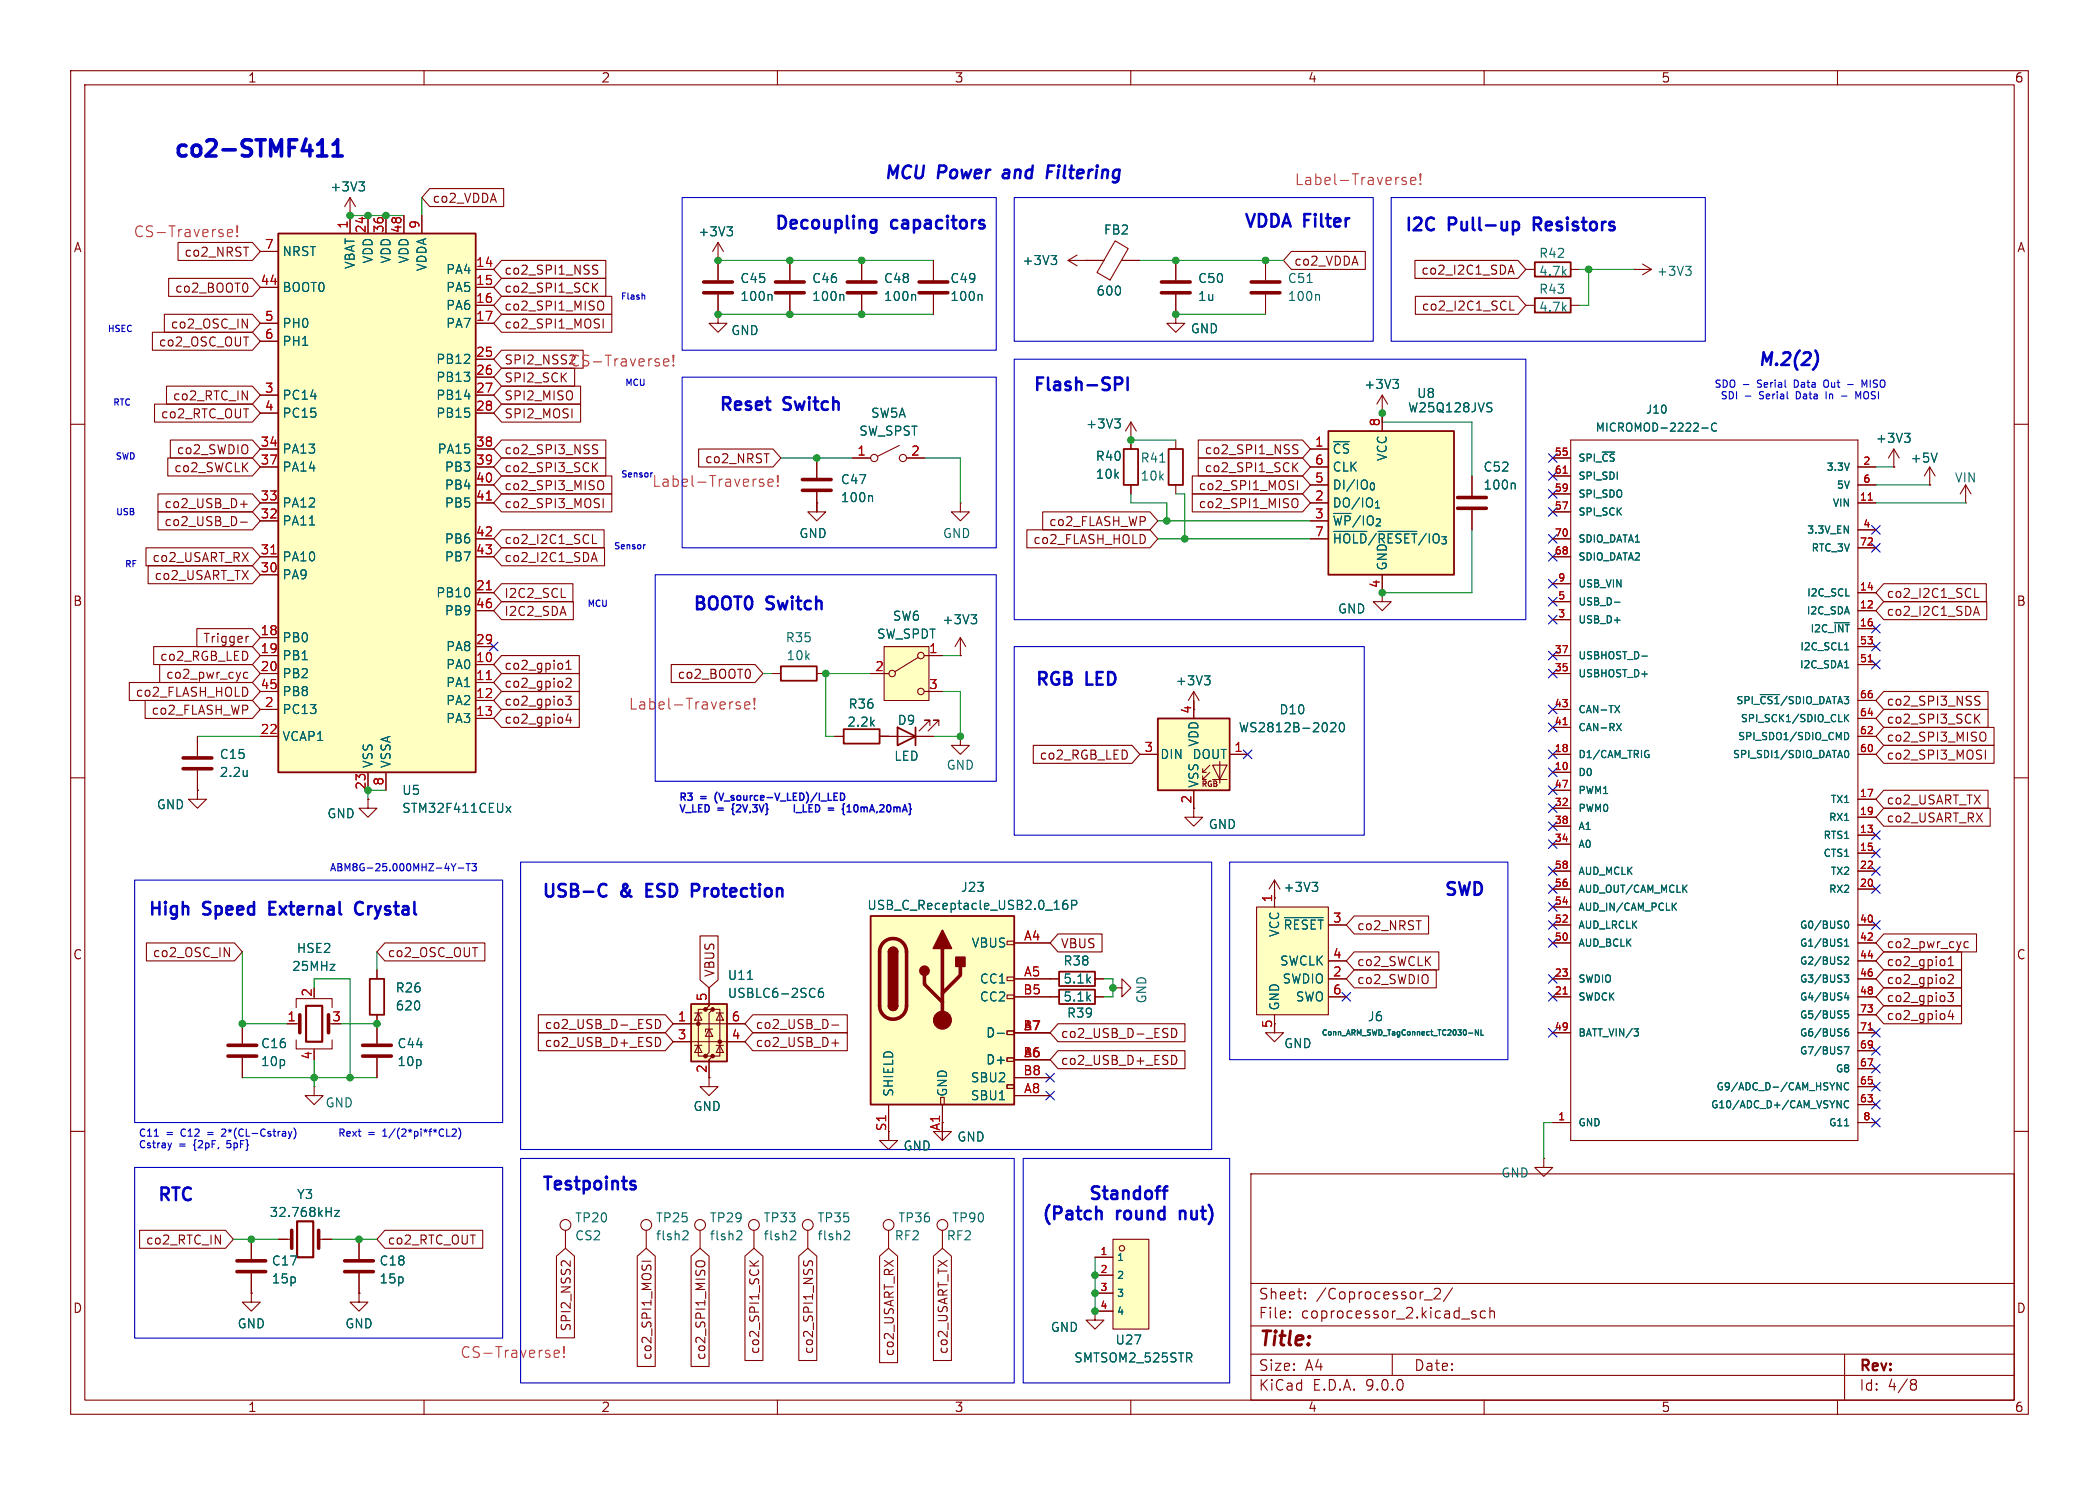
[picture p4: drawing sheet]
<svg xmlns="http://www.w3.org/2000/svg" width="297mm" height="210mm" viewBox="0 0 297 210" stroke-linecap="round" stroke-linejoin="round" font-family="sans-serif">
<defs><g id="words">
<text font-size="3.2" fill="#0000c2" x="24.3" y="22.9">co2-STMF411</text>
<text font-size="2.8" fill="#840000" x="178" y="190.9">Title:</text>
<g font-size="2.5" fill="#0000c2">
<text x="124.9" y="25.8">MCU</text>
<text x="132.6" y="25.8">Power</text>
<text x="142.6" y="25.8">and</text>
<text x="149.5" y="25.8">Filtering</text>
<text x="109.4" y="32.9">Decoupling</text>
<text x="126.1" y="32.9">capacitors</text>
<text x="175.8" y="32.7">VDDA Filter</text>
<text x="198.6" y="33.2">I2C</text>
<text x="205" y="33.2">Pull-up</text>
<text x="217.7" y="33.2">Resistors</text>
<text x="248.6" y="52.2">M.2(2)</text>
<text x="101.5" y="58.6">Reset</text>
<text x="110.9" y="58.6">Switch</text>
<text x="146" y="55.8">Flash-SPI</text>
<text x="97.9" y="86.8">BOOT0</text>
<text x="108.5" y="86.8">Switch</text>
<text x="146.3" y="97.4">RGB</text>
<text x="153.7" y="97.4">LED</text>
<text x="20.8" y="130">High</text>
<text x="28.8" y="130">Speed</text>
<text x="38.8" y="130">External</text>
<text x="51.7" y="130">Crystal</text>
<text x="76.5" y="127.4">USB-C</text>
<text x="87.9" y="127.4">&amp;</text>
<text x="92.1" y="127.4">ESD</text>
<text x="99.3" y="127.4">Protection</text>
<text x="204.2" y="127.2">SWD</text>
<text x="22.1" y="170.3">RTC</text>
<text x="76.5" y="168.8">Testpoints</text>
<text x="147.2" y="173">(Patch</text>
<text x="153.8" y="170.2">Standoff</text>
<text x="158" y="173">round</text>
<text x="167.6" y="173">nut)</text>
</g>
<g font-size="2.1" fill="#ff2e2c">
<text x="183.1" y="26.4">Label-Traverse!</text>
<text x="18.8" y="33.8">CS-Traverse!</text>
<text x="80.6" y="52">CS-Traverse!</text>
<text x="92.2" y="69.1">Label-Traverse!</text>
<text x="88.9" y="100.6">Label-Traverse!</text>
<text x="65.1" y="192.3">CS-Traverse!</text>
</g>
<g font-size="2.1" fill="#840000">
<text x="178" y="184">Sheet:</text>
<text x="186.2" y="184">/Coprocessor_2/</text>
<text x="178" y="186.7">File:</text>
<text x="184.1" y="186.7">coprocessor_2.kicad_sch</text>
<text x="178" y="196.9">KiCad</text>
<text x="178" y="194.1">Size:</text>
<text x="184.7" y="194.1">A4</text>
<text x="185.7" y="196.9">E.D.A.</text>
<text x="193.3" y="196.9">9.0.0</text>
<text x="200" y="194.1">Date:</text>
<text x="263" y="194.3">Rev:</text>
<text x="263" y="196.9">Id:</text>
<text x="267.1" y="196.9">4/8</text>
</g>
<g font-size="1.8" fill="#840000">
<text x="35" y="11.9">1</text>
<text x="85" y="11.9">2</text>
<text x="135" y="11.9">3</text>
<text x="185" y="11.9">4</text>
<text x="235" y="11.9">5</text>
<text x="285" y="11.9">6</text>
<text x="61.1" y="28.9">co2_VDDA</text>
<text x="10.3" y="35.9">A</text>
<text x="285.3" y="35.9">A</text>
<text x="24.7" y="41.6">co2_BOOT0</text>
<text x="26" y="36.5">co2_NRST</text>
<text x="71.3" y="39.1">co2_SPI1_NSS</text>
<text x="71.3" y="41.6">co2_SPI1_SCK</text>
<text x="183" y="37.8">co2_VDDA</text>
<text x="201" y="39.1">co2_I2C1_SDA</text>
<text x="24.1" y="46.7">co2_OSC_IN</text>
<text x="71.3" y="46.7">co2_SPI1_MOSI</text>
<text x="71.3" y="44.1">co2_SPI1_MISO</text>
<text x="201.1" y="44.1">co2_I2C1_SCL</text>
<text x="22.4" y="49.2">co2_OSC_OUT</text>
<text x="22.7" y="59.4">co2_RTC_OUT</text>
<text x="24.4" y="56.8">co2_RTC_IN</text>
<text x="71.3" y="56.8">SPI2_MISO</text>
<text x="71.3" y="59.4">SPI2_MOSI</text>
<text x="71.3" y="54.3">SPI2_SCK</text>
<text x="24.9" y="64.5">co2_SWDIO</text>
<text x="71.3" y="64.5">co2_SPI3_NSS</text>
<text x="99.7" y="65.7">co2_NRST</text>
<text x="170.4" y="64.5">co2_SPI1_NSS</text>
<text x="24.6" y="67">co2_SWCLK</text>
<text x="71.3" y="67">co2_SPI3_SCK</text>
<text x="71.3" y="69.5">co2_SPI3_MISO</text>
<text x="169.5" y="69.5">co2_SPI1_MOSI</text>
<text x="170.4" y="67">co2_SPI1_SCK</text>
<text x="23.2" y="74.6">co2_USB_D-</text>
<text x="23.2" y="72.1">co2_USB_D+</text>
<text x="71.3" y="77.2">co2_I2C1_SCL</text>
<text x="71.3" y="72.1">co2_SPI3_MOSI</text>
<text x="146.1" y="77.2">co2_FLASH_HOLD</text>
<text x="148.3" y="74.6">co2_FLASH_WP</text>
<text x="169.5" y="72.1">co2_SPI1_MISO</text>
<text x="21.5" y="79.7">co2_USART_RX</text>
<text x="21.8" y="82.2">co2_USART_TX</text>
<text x="71.3" y="79.7">co2_I2C1_SDA</text>
<text x="195.3" y="83.3" transform="rotate(-90 195.3 83.3)">4</text>
<text x="10.3" y="85.9">B</text>
<text x="71.3" y="84.8">I2C2_SCL</text>
<text x="71.3" y="87.3">I2C2_SDA</text>
<text x="266.9" y="84.8">co2_I2C1_SCL</text>
<text x="266.9" y="87.3">co2_I2C1_SDA</text>
<text x="285.3" y="85.9">B</text>
<text x="22.6" y="93.7">co2_RGB_LED</text>
<text x="28.7" y="91.1">Trigger</text>
<text x="71.3" y="94.9">co2_gpio1</text>
<text x="19.1" y="98.7">co2_FLASH_HOLD</text>
<text x="21.3" y="101.3">co2_FLASH_WP</text>
<text x="23.4" y="96.2">co2_pwr_cyc</text>
<text x="71.3" y="97.5">co2_gpio2</text>
<text x="71.3" y="100">co2_gpio3</text>
<text x="95.8" y="96.2">co2_BOOT0</text>
<text x="266.9" y="100">co2_SPI3_NSS</text>
<text x="71.3" y="102.6">co2_gpio4</text>
<text x="147" y="107.6">co2_RGB_LED</text>
<text x="266.9" y="105.1">co2_SPI3_MISO</text>
<text x="266.9" y="107.6">co2_SPI3_MOSI</text>
<text x="266.9" y="102.6">co2_SPI3_SCK</text>
<text x="266.9" y="114">co2_USART_TX</text>
<text x="266.9" y="116.5">co2_USART_RX</text>
<text x="180.1" y="127.7" transform="rotate(-90 180.1 127.7)">1</text>
<text x="191.9" y="131.8">co2_NRST</text>
<text x="10.3" y="135.9">C</text>
<text x="21.5" y="135.6">co2_OSC_IN</text>
<text x="54.8" y="135.6">co2_OSC_OUT</text>
<text x="150" y="134.3">VBUS</text>
<text x="191.9" y="136.8">co2_SWCLK</text>
<text x="266.9" y="136.9">co2_gpio1</text>
<text x="266.9" y="134.3">co2_pwr_cyc</text>
<text x="285.3" y="135.9">C</text>
<text x="101.3" y="138.3" transform="rotate(-90 101.3 138.3)">VBUS</text>
<text x="191.9" y="139.4">co2_SWDIO</text>
<text x="266.9" y="139.4">co2_gpio2</text>
<text x="266.9" y="141.9">co2_gpio3</text>
<text x="77" y="148.3">co2_USB_D+_ESD</text>
<text x="77" y="145.7">co2_USB_D-_ESD</text>
<text x="106.8" y="148.3">co2_USB_D+</text>
<text x="106.8" y="145.7">co2_USB_D-</text>
<text x="150" y="147">co2_USB_D-_ESD</text>
<text x="180.1" y="145.5" transform="rotate(-90 180.1 145.5)">5</text>
<text x="266.9" y="144.5">co2_gpio4</text>
<text x="100.1" y="151.8" transform="rotate(-90 100.1 151.8)">2</text>
<text x="150" y="150.8">co2_USB_D+_ESD</text>
<text x="125.5" y="160.1" transform="rotate(-90 125.5 160.1)">S1</text>
<text x="133.1" y="160" transform="rotate(-90 133.1 160)">A1</text>
<text x="20.6" y="176.2">co2_RTC_IN</text>
<text x="54.8" y="176.2">co2_RTC_OUT</text>
<text x="10.3" y="185.9">D</text>
<text x="285.3" y="185.9">D</text>
<text x="81" y="188.4" transform="rotate(-90 81 188.4)">SPI2_NSS2</text>
<text x="107.6" y="191.6" transform="rotate(-90 107.6 191.6)">co2_SPI1_SCK</text>
<text x="115.3" y="191.6" transform="rotate(-90 115.3 191.6)">co2_SPI1_NSS</text>
<text x="126.7" y="191.9" transform="rotate(-90 126.7 191.9)">co2_USART_RX</text>
<text x="134.3" y="191.6" transform="rotate(-90 134.3 191.6)">co2_USART_TX</text>
<text x="92.4" y="192.4" transform="rotate(-90 92.4 192.4)">co2_SPI1_MOSI</text>
<text x="100" y="192.4" transform="rotate(-90 100 192.4)">co2_SPI1_MISO</text>
<text x="35" y="199.9">1</text>
<text x="85" y="199.9">2</text>
<text x="135" y="199.9">3</text>
<text x="185" y="199.9">4</text>
<text x="235" y="199.9">5</text>
<text x="285" y="199.9">6</text>
</g>
<g font-size="1.8" fill="#006464">
<text x="46.6" y="27.3">+3V3</text>
<text x="98.7" y="33.6">+3V3</text>
<text x="156.1" y="33.4">FB2</text>
<text x="39.9" y="36.4">NRST</text>
<text x="39.9" y="41.5">BOOT0</text>
<text x="50.4" y="38.1" transform="rotate(-90 50.4 38.1)">VBAT</text>
<text x="52.9" y="37.4" transform="rotate(-90 52.9 37.4)">VDD</text>
<text x="55.5" y="37.4" transform="rotate(-90 55.5 37.4)">VDD</text>
<text x="58" y="37.4" transform="rotate(-90 58 37.4)">VDD</text>
<text x="60.6" y="38.4" transform="rotate(-90 60.6 38.4)">VDDA</text>
<text x="63" y="39">PA4</text>
<text x="63" y="41.5">PA5</text>
<text x="104.7" y="40.2">C45</text>
<text x="114.8" y="40.2">C46</text>
<text x="125" y="40.2">C48</text>
<text x="134.4" y="40.2">C49</text>
<text x="144.6" y="37.7">+3V3</text>
<text x="169.4" y="40.2">C50</text>
<text x="182.1" y="40.2">C51</text>
<text x="217.7" y="39.2">4.7k</text>
<text x="217.7" y="36.7">R42</text>
<text x="217.7" y="41.8">R43</text>
<text x="234.3" y="39.2">+3V3</text>
<text x="39.9" y="46.6">PH0</text>
<text x="63" y="44">PA6</text>
<text x="63" y="46.6">PA7</text>
<text x="103.4" y="47.6">GND</text>
<text x="104.7" y="42.8">100n</text>
<text x="114.8" y="42.8">100n</text>
<text x="125" y="42.8">100n</text>
<text x="134.4" y="42.8">100n</text>
<text x="155.1" y="42">600</text>
<text x="168.4" y="47.3">GND</text>
<text x="169.4" y="42.8">1u</text>
<text x="182.1" y="42.8">100n</text>
<text x="217.7" y="44.3">4.7k</text>
<text x="39.9" y="49.1">PH1</text>
<text x="61.6" y="51.7">PB12</text>
<text x="39.9" y="56.7">PC14</text>
<text x="39.9" y="59.3">PC15</text>
<text x="61.6" y="54.2">PB13</text>
<text x="61.6" y="56.7">PB14</text>
<text x="61.6" y="59.3">PB15</text>
<text x="123.1" y="59.3">SW5A</text>
<text x="192.9" y="55.2">+3V3</text>
<text x="199.1" y="58.5">W25Q128JVS</text>
<text x="200.4" y="56.5">U8</text>
<text x="39.9" y="64.4">PA13</text>
<text x="61.8" y="64.4">PA15</text>
<text x="121.5" y="61.8">SW_SPST</text>
<text x="153.6" y="60.8">+3V3</text>
<text x="154.9" y="65.4">R40</text>
<text x="161.3" y="65.6">R41</text>
<text x="188.5" y="64.4">~{CS}</text>
<text x="196.4" y="65.3" transform="rotate(-90 196.4 65.3)">VCC</text>
<text x="265.3" y="62.8">+3V3</text>
<text x="270.3" y="65.6">+5V</text>
<text x="39.9" y="66.9">PA14</text>
<text x="39.9" y="72">PA12</text>
<text x="62.8" y="66.9">PB3</text>
<text x="62.8" y="69.4">PB4</text>
<text x="62.8" y="72">PB5</text>
<text x="118.9" y="71.2">100n</text>
<text x="118.9" y="68.7">C47</text>
<text x="154.9" y="67.9">10k</text>
<text x="161.3" y="68.2">10k</text>
<text x="188.5" y="66.9">CLK</text>
<text x="188.5" y="69.4">DI/IO_{0}</text>
<text x="188.5" y="72">DO/IO_{1}</text>
<text x="209.8" y="69.4">100n</text>
<text x="209.8" y="66.9">C52</text>
<text x="276.5" y="68.4">VIN</text>
<text x="39.9" y="74.5">PA11</text>
<text x="62.8" y="77.1">PB6</text>
<text x="113" y="76.3">GND</text>
<text x="133.3" y="76.3">GND</text>
<text x="188.5" y="74.5">~{WP}/IO_{2}</text>
<text x="188.5" y="77.1">~{HOLD}/~{RESET}/IO_{3}</text>
<text x="39.9" y="79.6">PA10</text>
<text x="39.9" y="82.1">PA9</text>
<text x="62.8" y="79.6">PB7</text>
<text x="196.4" y="80.8" transform="rotate(-90 196.4 80.8)">GND</text>
<text x="61.6" y="84.7">PB10</text>
<text x="62.8" y="87.2">PB9</text>
<text x="126.2" y="88">SW6</text>
<text x="133.2" y="88.5">+3V3</text>
<text x="189.2" y="87">GND</text>
<text x="39.9" y="91">PB0</text>
<text x="39.9" y="93.6">PB1</text>
<text x="63" y="92.3">PA8</text>
<text x="63" y="94.8">PA0</text>
<text x="111.1" y="91">R35</text>
<text x="111.2" y="93.6">10k</text>
<text x="124" y="90.5">SW_SPDT</text>
<text x="39.9" y="96.1">PB2</text>
<text x="39.9" y="98.7">PB8</text>
<text x="39.9" y="101.2">PC13</text>
<text x="63" y="97.4">PA1</text>
<text x="63" y="99.9">PA2</text>
<text x="120" y="100.4">R36</text>
<text x="166.3" y="97.1">+3V3</text>
<text x="180.9" y="101.2">D10</text>
<text x="31" y="107.5">C15</text>
<text x="39.9" y="105">VCAP1</text>
<text x="63" y="102.5">PA3</text>
<text x="119.8" y="103">2.2k</text>
<text x="126.4" y="107.8">LED</text>
<text x="126.9" y="102.7">D9</text>
<text x="164.1" y="107.5">DIN</text>
<text x="168.6" y="107.5">DOUT</text>
<text x="169.8" y="105.7" transform="rotate(-90 169.8 105.7)">VDD</text>
<text x="175.2" y="103.8">WS2812B-2020</text>
<text x="31" y="110.1">2.2u</text>
<text x="52.9" y="108.7" transform="rotate(-90 52.9 108.7)">VSS</text>
<text x="55.5" y="108.7" transform="rotate(-90 55.5 108.7)">VSSA</text>
<text x="56.8" y="112.6">U5</text>
<text x="133.9" y="109.1">GND</text>
<text x="169.8" y="111.5" transform="rotate(-90 169.8 111.5)">VSS</text>
<text x="22.1" y="114.7">GND</text>
<text x="46.2" y="115.9">GND</text>
<text x="56.8" y="115.2">STM32F411CEUx</text>
<text x="170.9" y="117.4">GND</text>
<text x="122.6" y="128.9">USB_C_Receptacle_USB2.0_16P</text>
<text x="135.9" y="126.3">J23</text>
<text x="181.5" y="131.7">~{RESET}</text>
<text x="181.5" y="126.3">+3V3</text>
<text x="41.2" y="137.5">25MHz</text>
<text x="41.9" y="135">HSE2</text>
<text x="137.4" y="134.2">VBUS</text>
<text x="150.4" y="136.8">R38</text>
<text x="181" y="136.8">SWCLK</text>
<text x="181.2" y="132.6" transform="rotate(-90 181.2 132.6)">VCC</text>
<text x="55.9" y="143.1">620</text>
<text x="55.9" y="140.6">R26</text>
<text x="102.9" y="138.8">U11</text>
<text x="102.9" y="141.3">USBLC6-2SC6</text>
<text x="138.5" y="139.3">CC1</text>
<text x="138.5" y="141.8">CC2</text>
<text x="150.4" y="141.8">5.1k</text>
<text x="150.4" y="139.3">5.1k</text>
<text x="162.4" y="142" transform="rotate(-90 162.4 142)">GND</text>
<text x="181.2" y="143" transform="rotate(-90 181.2 143)">GND</text>
<text x="181.4" y="139.3">SWDIO</text>
<text x="183.3" y="141.8">SWO</text>
<text x="36.8" y="148.4">C16</text>
<text x="56.1" y="148.4">C44</text>
<text x="139.4" y="146.9">D-</text>
<text x="150.9" y="144.1">R39</text>
<text x="181.6" y="148.4">GND</text>
<text x="193.4" y="144.6">J6</text>
<text x="36.8" y="151">10p</text>
<text x="56.1" y="151">10p</text>
<text x="126.6" y="155.2" transform="rotate(-90 126.6 155.2)">SHIELD</text>
<text x="134.2" y="155.2" transform="rotate(-90 134.2 155.2)">GND</text>
<text x="137.3" y="153.3">SBU2</text>
<text x="137.3" y="155.8">SBU1</text>
<text x="139.4" y="150.7">D+</text>
<text x="46" y="156.8">GND</text>
<text x="98" y="157.3">GND</text>
<text x="135.4" y="161.6">GND</text>
<text x="127.7" y="162.9">GND</text>
<text x="212.3" y="166.7">GND</text>
<text x="38.1" y="172.3">32.768kHz</text>
<text x="41.9" y="169.8">Y3</text>
<text x="81.3" y="173.1">TP20</text>
<text x="92.7" y="173.1">TP25</text>
<text x="100.3" y="173.1">TP29</text>
<text x="108" y="173.1">TP33</text>
<text x="115.6" y="173.1">TP35</text>
<text x="127" y="173.1">TP36</text>
<text x="134.6" y="173.1">TP90</text>
<text x="38.4" y="179.2">C17</text>
<text x="53.6" y="179.2">C18</text>
<text x="81.3" y="175.6">CS2</text>
<text x="92.7" y="175.6">flsh2</text>
<text x="100.3" y="175.6">flsh2</text>
<text x="108" y="175.6">flsh2</text>
<text x="115.6" y="175.6">flsh2</text>
<text x="126.5" y="175.6">RF2</text>
<text x="133.9" y="175.6">RF2</text>
<text x="38.4" y="181.7">15p</text>
<text x="53.6" y="181.7">15p</text>
<text x="33.5" y="188.1">GND</text>
<text x="48.8" y="188.1">GND</text>
<text x="148.6" y="188.6">GND</text>
<text x="157.7" y="190.3">U27</text>
<text x="151.9" y="192.9">SMTSOM2_525STR</text>
</g>
<g font-size="1.8" fill="#a90000">
<text x="37.4" y="35.3">7</text>
<text x="49.3" y="32.5" transform="rotate(-90 49.3 32.5)">1</text>
<text x="51.8" y="33.1" transform="rotate(-90 51.8 33.1)">24</text>
<text x="54.4" y="33.1" transform="rotate(-90 54.4 33.1)">36</text>
<text x="56.9" y="33.1" transform="rotate(-90 56.9 33.1)">48</text>
<text x="59.4" y="32.5" transform="rotate(-90 59.4 32.5)">9</text>
<text x="36.8" y="40.4">44</text>
<text x="67.3" y="37.8">14</text>
<text x="67.3" y="40.4">15</text>
<text x="37.4" y="45.5">5</text>
<text x="67.3" y="42.9">16</text>
<text x="67.3" y="45.5">17</text>
<text x="37.4" y="48">6</text>
<text x="67.3" y="50.5">25</text>
<text x="67.3" y="53.1">26</text>
<text x="37.4" y="55.6">3</text>
<text x="37.4" y="58.2">4</text>
<text x="67.3" y="55.6">27</text>
<text x="67.3" y="58.2">28</text>
<text x="36.8" y="63.2">34</text>
<text x="36.8" y="65.8">37</text>
<text x="67.3" y="63.2">38</text>
<text x="67.3" y="65.8">39</text>
<text x="121.2" y="64.5">1</text>
<text x="128.8" y="64.5">2</text>
<text x="186" y="63.2">1</text>
<text x="186" y="65.8">6</text>
<text x="195.3" y="60.4" transform="rotate(-90 195.3 60.4)">8</text>
<text x="36.8" y="70.9">33</text>
<text x="67.3" y="68.3">40</text>
<text x="67.3" y="70.9">41</text>
<text x="186" y="68.3">5</text>
<text x="186" y="70.9">2</text>
<text x="36.8" y="73.4">32</text>
<text x="67.3" y="75.9">42</text>
<text x="186" y="73.4">3</text>
<text x="186" y="75.9">7</text>
<text x="36.8" y="78.5">31</text>
<text x="36.8" y="81">30</text>
<text x="67.3" y="78.5">43</text>
<text x="67.3" y="83.6">21</text>
<text x="36.8" y="89.9">18</text>
<text x="67.3" y="86.1">46</text>
<text x="36.8" y="92.5">19</text>
<text x="36.8" y="95">20</text>
<text x="67.3" y="91.2">29</text>
<text x="67.3" y="93.7">10</text>
<text x="123.8" y="95">2</text>
<text x="131.4" y="92.5">1</text>
<text x="36.8" y="97.5">45</text>
<text x="37.4" y="100.1">2</text>
<text x="67.3" y="96.3">11</text>
<text x="67.3" y="98.8">12</text>
<text x="67.3" y="101.3">13</text>
<text x="131.4" y="97.5">3</text>
<text x="168.7" y="101" transform="rotate(-90 168.7 101)">4</text>
<text x="36.8" y="103.9">22</text>
<text x="161.9" y="106.4">3</text>
<text x="174.6" y="106.4">1</text>
<text x="51.8" y="111.8" transform="rotate(-90 51.8 111.8)">23</text>
<text x="54.4" y="111.2" transform="rotate(-90 54.4 111.2)">8</text>
<text x="168.7" y="113.7" transform="rotate(-90 168.7 113.7)">2</text>
<text x="188.5" y="130.6">3</text>
<text x="144.8" y="133.1">A4</text>
<text x="188.5" y="135.6">4</text>
<text x="44.2" y="141" transform="rotate(-90 44.2 141)">2</text>
<text x="100.1" y="141.7" transform="rotate(-90 100.1 141.7)">5</text>
<text x="144.7" y="140.7">B5</text>
<text x="144.8" y="138.2">A5</text>
<text x="188.5" y="138.2">2</text>
<text x="188.5" y="140.7">6</text>
<text x="40.6" y="144.5">1</text>
<text x="44.2" y="149.9" transform="rotate(-90 44.2 149.9)">4</text>
<text x="46.9" y="144.5">3</text>
<text x="95.8" y="144.5">1</text>
<text x="95.8" y="147.1">3</text>
<text x="103.4" y="144.5">6</text>
<text x="103.4" y="147.1">4</text>
<text x="144.7" y="145.8">B7</text>
<text x="144.7" y="149.6">B6</text>
<text x="144.8" y="145.8">A</text>
<text x="144.8" y="149.6">A</text>
<text x="144.7" y="152.1">B8</text>
<text x="144.8" y="154.7">A8</text>
</g>
<text font-size="1.8" fill="#ff2e2c" x="71.3" y="51.8">SPI2_NSS2</text>
<g font-size="1.6" fill="#006464">
<text x="232.8" y="58.7">J10</text>
<text x="225.7" y="61.3">MICROMOD-2222-C</text>
</g>
<g font-size="1.4" fill="#0000c2">
<text x="242.5" y="55">SDO</text>
<text x="243.4" y="56.7">SDI</text>
<text x="246.6" y="55">-</text>
<text x="246.9" y="56.7">-</text>
<text x="248.9" y="55">Serial</text>
<text x="249.1" y="56.7">Serial</text>
<text x="254.3" y="55">Data</text>
<text x="254.6" y="56.7">Data</text>
<text x="258.7" y="55">Out</text>
<text x="259" y="56.7">In</text>
<text x="263.8" y="56.7">MOSI</text>
<text x="264.6" y="55">MISO</text>
<text x="96" y="113.5">R3</text>
<text x="99.2" y="113.5">=</text>
<text x="101.6" y="113.5">(V_source-V_LED)/I_LED</text>
<text x="96" y="115.2">V_LED</text>
<text x="101.6" y="115.2">=</text>
<text x="104" y="115.2">{2V,3V} I_LED</text>
<text x="117.1" y="115.2">=</text>
<text x="119.6" y="115.2">{10mA,20mA}</text>
<text x="46.6" y="123.4">ABM8G-25.000MHZ-4Y-T3</text>
<text x="19.6" y="161">C11</text>
<text x="23.6" y="161">=</text>
<text x="25.9" y="161">C12</text>
<text x="32.2" y="161">2*(CL-Cstray) Rext</text>
<text x="52.5" y="161">=</text>
<text x="54.8" y="161">1/(2*pi*f*CL2)</text>
<text x="19.6" y="162.6">Cstray</text>
<text x="25.3" y="162.6">=</text>
<text x="27.7" y="162.6">{2pF,</text>
<text x="32.6" y="162.6">5pF}</text>
</g>
<g font-size="1.4" fill="#a90000">
<text x="219.9" y="64.5">55</text>
<text x="263.5" y="65.8">2</text>
<text x="219.9" y="67.1">61</text>
<text x="219.9" y="69.6">59</text>
<text x="263.1" y="70.9">11</text>
<text x="263.5" y="68.3">6</text>
<text x="219.9" y="72.1">57</text>
<text x="219.9" y="75.9">70</text>
<text x="263.1" y="77.2">72</text>
<text x="263.5" y="74.7">4</text>
<text x="219.9" y="78.5">68</text>
<text x="220.4" y="82.3">9</text>
<text x="263.1" y="83.6">14</text>
<text x="220.4" y="84.8">5</text>
<text x="220.4" y="87.4">3</text>
<text x="263.1" y="86.1">12</text>
<text x="263.1" y="88.6">16</text>
<text x="219.9" y="92.5">37</text>
<text x="219.9" y="95">35</text>
<text x="263.1" y="91.2">53</text>
<text x="263.1" y="93.7">51</text>
<text x="219.9" y="100.1">43</text>
<text x="263.1" y="98.8">66</text>
<text x="263.1" y="101.3">64</text>
<text x="219.9" y="102.6">41</text>
<text x="219.9" y="106.4">18</text>
<text x="263.1" y="103.9">62</text>
<text x="263.1" y="106.4">60</text>
<text x="219.9" y="109">10</text>
<text x="219.9" y="111.5">47</text>
<text x="263.1" y="112.8">17</text>
<text x="219.9" y="114">32</text>
<text x="219.9" y="116.6">38</text>
<text x="219.9" y="119.1">34</text>
<text x="263.1" y="115.3">19</text>
<text x="263.1" y="117.9">13</text>
<text x="219.9" y="122.9">58</text>
<text x="219.9" y="125.5">56</text>
<text x="263.1" y="120.4">15</text>
<text x="263.1" y="122.9">22</text>
<text x="263.1" y="125.5">20</text>
<text x="219.9" y="128">54</text>
<text x="219.9" y="130.6">52</text>
<text x="263.1" y="130.6">40</text>
<text x="219.9" y="133.1">50</text>
<text x="263.1" y="133.1">42</text>
<text x="263.1" y="135.6">44</text>
<text x="219.9" y="138.2">23</text>
<text x="219.9" y="140.7">21</text>
<text x="263.1" y="138.2">46</text>
<text x="263.1" y="140.7">48</text>
<text x="263.1" y="143.3">73</text>
<text x="219.9" y="145.8">49</text>
<text x="263.1" y="145.8">71</text>
<text x="263.1" y="148.3">69</text>
<text x="263.1" y="150.9">67</text>
<text x="263.1" y="153.4">65</text>
<text x="263.1" y="156">63</text>
<text x="220.4" y="158.5">1</text>
<text x="263.5" y="158.5">8</text>
<text x="155.6" y="177.5">1</text>
<text x="155.6" y="180.1">2</text>
<text x="155.6" y="182.6">3</text>
<text x="155.6" y="185.2">4</text>
</g>
<g font-size="1.4" fill="#006464">
<text x="223.3" y="65.5">SPI_~{CS}</text>
<text x="223.3" y="68">SPI_SDI</text>
<text x="223.3" y="70.6">SPI_SDO</text>
<text x="258.3" y="66.8">3.3V</text>
<text x="259.2" y="71.9">VIN</text>
<text x="259.8" y="69.3">5V</text>
<text x="223.3" y="73.1">SPI_SCK</text>
<text x="223.3" y="76.9">SDIO_DATA1</text>
<text x="255.6" y="75.7">3.3V_EN</text>
<text x="223.3" y="79.5">SDIO_DATA2</text>
<text x="223.3" y="83.3">USB_VIN</text>
<text x="256.2" y="78.2">RTC_3V</text>
<text x="223.3" y="85.8">USB_D-</text>
<text x="223.3" y="88.4">USB_D+</text>
<text x="255.5" y="87.1">I2C_SDA</text>
<text x="255.6" y="84.6">I2C_SCL</text>
<text x="256.1" y="89.6">I2C_~{INT}</text>
<text x="223.3" y="93.4">USBHOST_D-</text>
<text x="223.3" y="96">USBHOST_D+</text>
<text x="254.6" y="94.7">I2C_SDA1</text>
<text x="254.6" y="92.2">I2C_SCL1</text>
<text x="223.3" y="101.1">CAN-TX</text>
<text x="245.6" y="99.8">SPI_~{CS1}/SDIO_DATA3</text>
<text x="223.3" y="103.6">CAN-RX</text>
<text x="223.3" y="107.4">D1/CAM_TRIG</text>
<text x="245.1" y="107.4">SPI_SDI1/SDIO_DATA0</text>
<text x="245.8" y="104.9">SPI_SDO1/SDIO_CMD</text>
<text x="246.2" y="102.3">SPI_SCK1/SDIO_CLK</text>
<text x="223.3" y="110">D0</text>
<text x="223.3" y="112.5">PWM1</text>
<text x="258.9" y="113.8">TX1</text>
<text x="223.3" y="115">PWM0</text>
<text x="223.3" y="117.6">A1</text>
<text x="257.9" y="118.8">RTS1</text>
<text x="258.7" y="116.3">RX1</text>
<text x="223.3" y="120.1">A0</text>
<text x="223.3" y="123.9">AUD_MCLK</text>
<text x="257.9" y="121.4">CTS1</text>
<text x="258.9" y="123.9">TX2</text>
<text x="223.3" y="126.5">AUD_OUT/CAM_MCLK</text>
<text x="223.3" y="129">AUD_IN/CAM_PCLK</text>
<text x="223.3" y="131.5">AUD_LRCLK</text>
<text x="254.6" y="131.5">G0/BUS0</text>
<text x="258.7" y="126.5">RX2</text>
<text x="223.3" y="134.1">AUD_BCLK</text>
<text x="254.6" y="134.1">G1/BUS1</text>
<text x="254.6" y="136.6">G2/BUS2</text>
<text x="223.3" y="139.2">SWDIO</text>
<text x="223.3" y="141.7">SWDCK</text>
<text x="254.6" y="139.2">G3/BUS3</text>
<text x="254.6" y="141.7">G4/BUS4</text>
<text x="223.3" y="146.8">BATT_VIN/3</text>
<text x="254.6" y="144.2">G5/BUS5</text>
<text x="254.6" y="146.8">G6/BUS6</text>
<text x="254.6" y="149.3">G7/BUS7</text>
<text x="242.8" y="154.4">G9/ADC_D-/CAM_HSYNC</text>
<text x="259.6" y="151.9">G8</text>
<text x="223.3" y="159.5">GND</text>
<text x="242" y="156.9">G10/ADC_D+/CAM_VSYNC</text>
<text x="258.7" y="159.5">G11</text>
<text x="158" y="178.5">1</text>
<text x="158" y="181.1">2</text>
<text x="158" y="183.6">3</text>
<text x="158" y="186.1">4</text>
</g>
<g font-size="1.2" fill="#0000c2">
<text x="15.1" y="47.2">HSEC</text>
<text x="87.7" y="42.6">Flash</text>
<text x="15.9" y="57.6">RTC</text>
<text x="88.4" y="54.8">MCU</text>
<text x="16.3" y="65.2">SWD</text>
<text x="87.8" y="67.7">Sensor</text>
<text x="16.3" y="73.1">USB</text>
<text x="86.8" y="77.9">Sensor</text>
<text x="17.6" y="80.4">RF</text>
<text x="83" y="86">MCU</text>
</g>
<text font-size="1.1" fill="#840000" x="169.9" y="111.5">RGB</text>
<text font-size="1.1" fill="#006464" x="186.9" y="146.7">Conn_ARM_SWD_TagConnect_TC2030-NL</text>
</g></defs>
<g fill="none" stroke="#840000" stroke-width=".15">
<path d="M10 10h277v190h-277zM12 12h273v186h-273zM60 10v2M110 10v2M160 10v2M210 10v2M260 10v2M10 60h2M115.6 64.8v2.8M115.6 69.6v2.8M285 60h2M10 110h2"/>
<path d="M285 110h2M10 160h2M177 166h108v32h-108zM285 160h2M60 198v2M110 198v2M160 198v2M177 194.5h108M177 191.5h108M177 187.5h108M177 181.5h108M182.5 186.3h.1l-.1 .1"/>
<path d="M182.5 186.3v.1M182.5 185.5v.1M182.5 185.5h.1l-.1 .1M184.7 183.6v.1M184.7 183.6h-.1l.1 .1M184.7 182.8v.1M184.7 182.8h-.1l.1 .1M197 191.5v3M201.5 183.8h1.2M203 182.3l.2-.1 .5 .1a.41 .41 0 0 1 0 .5l-.8 .9h.9M205.5 182.1l-1.3 2M208.2 185.7l.1 .1 .5 .2 .1 .1-.1 .2-.1 .1-.5-.1"/>
<path d="M208.8 185.5l-.3-.1-.3 .2M210 198v2M210.2 185.5l-.5-.1-.2 .3v.4l.1 .2 .1 .1 .5-.1M210.8 185.5a.37 .37 0 0 1 .7 .1v.8M210.8 184.9v1.5M260 198v2M261 191.5v6.5M270.6 195.1l.4 .1a.31 .31 0 0 1 .2 .3 .31 .31 0 0 1-.3 .2M270.6 195.7h.3M270.9 195.7l.2 .2 .1 .4-.2 .2-.4 .1"/>
</g>
<path d="M113.5 67.8h4.1M113.5 69.3h4.1" fill="none" stroke="#840000" stroke-width=".51"/>
<path d="M123.3 70.1l.2 .2v.6" fill="none" stroke="#006464" stroke-width=".15"/>
<path d="M125.1 91.4h6.3v7.7h-6.3z" fill="#ffffc2"/>
<g fill="none" stroke="#840000" stroke-width=".15">
<path d="M101.6 36.8h.1M101.6 34.3l-.8 1.3M101.6 34.3l.8 1.3M101.6 34.3v5.3M111.8 36.8v2.8M121.9 36.8v2.8M132.1 36.8v2.8M151.1 36.8h5.1M151.1 36.8l1.3 .8M152.4 36.1l-1.3 .7M153.7 36.8h.1M157.8 34.1l1.8 1.1-2.5 4.4-1.9-1.1z"/>
<path d="M158.7 36.8h2.6M166.4 36.8v2.8M179.1 36.8v2.8M215.9 38.1h1.3M222.2 38.1h1.3M231.1 38.1h.1M231.1 38.1h2.6M232.4 37.3l1.3 .8M233.7 38.1l-1.3 .8M101.6 41.7v2.8M111.8 41.7v2.8M121.9 41.7v2.8"/>
<path d="M132.1 41.7v2.8M160 59.7v3.8M160 59.7l-.7 1.3M160 59.7l.8 1.3M166.4 44.5v1.2h1.2l-1.2 1.3-1.3-1.3h1.3M166.4 44.5h.1M166.4 41.7v2.8M179.1 41.7v2.8M215.9 43.2h1.3M222.2 43.2h1.3M115.6 71.1v1.3h1.2l-1.2 1.3-1.3-1.3h1.3M115.6 71.1h.1"/>
<path d="M135.9 71.1v1.3h1.3l-1.3 1.3-1.3-1.3h1.3M135.9 71.1h.1M160 62.2h.1M160 68.6v1.3M166.4 62.2v1.3M166.4 68.6v1.3M268 66h.1M268 63.5l-.8 1.3M268 63.5l.7 1.3M268 63.5v2.5M273 68.6h.1M273 66l-.7 1.3"/>
<path d="M273 66l.8 1.3M273 66v2.6M278.1 71.1h.1M278.1 68.6l-.7 1.3M278.1 68.6l.8 1.3M278.1 68.6v2.5M109.2 95.3h1.3M115.6 95.3h1.2M123.2 95.3h2.5M125.1 91.4h6.3v7.7h-6.3zM129.9 93l-3.3 2M130.8 92.7h2.5"/>
<path d="M130.8 97.8h2.5M27.9 111.8v1.2h1.3l-1.3 1.3-1.2-1.3h1.2M27.9 111.8h.1M27.9 104.1v2.8M27.9 109v2.8M52.1 113v1.3h1.2l-1.2 1.3-1.3-1.3h1.3M52.1 113h.1M34.3 144.8v2.8M34.3 149.6v2.8"/>
<circle cx="126.2" cy="95.3" r=".46"/>
<circle cx="130.3" cy="92.7" r=".46"/>
<circle cx="130.3" cy="97.8" r=".46"/>
</g>
<g fill="none" stroke="#840000" stroke-width=".51">
<path d="M99.6 39.9h4M109.7 39.9h4.1M119.9 39.9h4.1M130 39.9h4.1M164.3 39.9h4.1M177 39.9h4.1M99.6 41.4h4M109.7 41.4h4.1M119.9 41.4h4.1M130 41.4h4.1M164.3 41.4h4.1M177 41.4h4.1"/>
<path d="M25.9 107.2h4.1M25.9 108.7h4.1M32.3 147.8h4M32.3 149.4h4"/>
</g>
<g fill="none" stroke="#006464" stroke-width=".15">
<path d="M102.9 32.1h.7l-.4 .5M103.4 32.6l.2 .2v.3l-.2 .2M148.7 36.1h.8l-.4 .5M149.3 36.6l.2 .3v.3l-.2 .2M185 39.9h.7M238.5 37.7h.8l-.4 .4M239 38.1l.3 .3v.3l-.3 .2M109.1 41.6l.1 .2v.7M119.2 41.6l.2 .2v.7M129.4 41.6l.2 .2v.7M138.8 41.6l.2 .2v.7M157.7 59.3h.8l-.4 .4"/>
<path d="M158.3 59.7l.2 .3v.3l-.2 .2M186.5 41.6l.2 .2v.7M164.1 65.3h.7M269.5 61.3h.8l-.5 .5M270 61.8l.3 .2v.3l-.3 .3M274.1 64.1l-.4 1.2M35 109v.8M35 109.7h-.1"/>
</g>
<path d="M217.2 37.1h5v2h-5zM217.2 42.2h5v2h-5zM159 63.5h2v5.1h-2zM165.4 63.5h2v5.1h-2zM110.5 94.2h5.1v2.1h-5.1z" fill="none" stroke="#840000" stroke-width=".25"/>
<path d="M39.4 33h27.9v76.2h-27.9z" fill="#ffffc2"/>
<path d="M39.4 33h27.9v76.2h-27.9z" fill="none" stroke="#840000" stroke-width=".25"/>
<g fill="none" stroke="#840000" stroke-width=".15">
<path d="M36.8 35.6h2.6M49.5 30.5h.1M49.5 27.9v5.1M49.5 27.9l-.7 1.3M49.5 27.9l.8 1.3M52.1 30.5v2.5M54.6 30.5v2.5M57.1 30.5v2.5M59.7 30.5v2.5M67.3 38.1h2.5M36.8 40.6h2.6M36.8 45.7h2.6"/>
<path d="M36.8 48.3h2.6M36.8 55.9h2.6M36.8 58.4h2.6M67.3 40.6h2.5M67.3 45.7h2.5M67.3 55.9h2.5M67.3 58.4h2.5M67.3 43.2h2.5M67.3 50.8h2.5M67.3 53.3h2.5M101.6 44.5v1.2h1.3l-1.3 1.3-1.3-1.3h1.3M101.6 44.5h.1"/>
<path d="M36.8 63.5h2.6M36.8 66h2.6M36.8 71.1h2.6M36.8 73.7h2.6M36.8 78.7h2.6M67.3 63.5h2.5M67.3 66h2.5M67.3 71.1h2.5M67.3 78.7h2.5M67.3 68.6h2.5M67.3 76.2h2.5M36.8 81.3h2.6"/>
<path d="M36.8 90.2h2.6M36.8 92.7h2.6M36.8 95.3h2.6M36.8 97.8h2.6M67.3 83.8h2.5M67.3 86.4h2.5M67.3 91.4h2.5M67.3 94h2.5M67.3 96.5h2.5M67.3 99.1h2.5M36.8 100.3h2.6M36.8 104.1h2.6"/>
<path d="M52.1 109.2v2.6M54.6 109.2v2.6M67.3 101.6h2.5M180.3 124.5l-.7 1.2M180.3 124.5l.8 1.2M180.3 124.5v2.5M180.3 144.8v1.3h1.3l-1.3 1.2-1.2-1.2h1.2"/>
</g>
<path d="M50.8 25.7h.8l-.4 .5M51.3 26.2l.3 .3v.3l-.3 .2M43.8 74.2h.7M71.6 114l.7 .9M72.3 114l-.7 .9M185.7 124.8h.7l-.4 .5M186.2 125.3l.2 .2v.3l-.2 .3" fill="none" stroke="#006464" stroke-width=".15"/>
<path d="M38.3 78.3h.8M68.8 70.7h.7M68.8 83.4h.7M68.8 96.1h.7" fill="none" stroke="#a90000" stroke-width=".15"/>
<path d="M177.8 128.3h10.2v15.2h-10.2z" fill="#ffffc2"/>
<path d="M177.8 128.3h10.2v15.2h-10.2zM180.3 125.7v2.6M188 130.8h2.5M188 135.9h2.5M188 138.4h2.5M180.3 143.5v2.6M188 141h2.5" fill="none" stroke="#840000" stroke-width=".15"/>
<path d="M181.7 129.8h5.5M207.8 146.1h.6M209.2 145.6v.8l-.4-.8v.8M209.6 145.6v.8h.3" fill="none" stroke="#006464" stroke-width=".15"/>
<path d="M163.8 101.6h10.2v10.2h-10.2z" fill="#ffffc2"/>
<g fill="none" stroke="#840000" stroke-width=".15">
<path d="M168.9 97.8v3.8M168.9 97.8l.8 1.3M168.9 97.8l-.8 1.3M161.3 106.7h2.5M168.9 111.8v3.8h1.3l-1.3 1.2-1.3-1.2h1.3M170.2 109.2h.5M170.2 110.2h.5M171.2 108.2l-1 1v-.5M171.2 109.2l-1 1v-.5M171.6 108.2h2l-1 2zM171.6 110.2h2M172.6 107.7v3"/>
<path d="M174 106.7h2.5M148.6 141h1.3M154.9 141h1.3"/>
</g>
<path d="M163.8 101.6h10.2v10.2h-10.2zM149.9 140h5v2h-5z" fill="none" stroke="#840000" stroke-width=".25"/>
<path d="M170.4 95.6h.8l-.4 .5M171 96.1l.2 .2v.3l-.2 .2M188.3 102.3l.2-.1h.3l.2 .1v.3v.2l-.8 .7h.8M189.6 102.3l.2-.1a.69 .69 0 0 1 .3 1.2l-.2 .1a.69 .69 0 0 1-.3-1.2z" fill="none" stroke="#006464" stroke-width=".15"/>
<path d="M188 61h17.7v20.3h-17.7z" fill="#ffffc2"/>
<path d="M188 61h17.7v20.3h-17.7zM119.4 103.1h5.1v2.1h-5.1zM127 102.9l2.5 1.2-2.5 1.3zM129.5 102.9v2.5M52.3 138.4h2.1v5.1h-2.1zM149.9 137.4h5v2h-5z" fill="none" stroke="#840000" stroke-width=".25"/>
<g fill="none" stroke="#840000" stroke-width=".15">
<path d="M195.6 58.4h.1M195.6 55.9v5.1M195.6 55.9l-.8 1.3M195.6 55.9l.7 1.3M185.4 63.5h2.6M185.4 66h2.6M185.4 68.6h2.6M185.4 71.1h2.6M185.4 73.7h2.6M185.4 76.2h2.6M208.3 67.3v2.8M208.3 72.1v2.8"/>
<path d="M219.7 76.2h2.5M219.7 64.8h2.5M219.7 67.3h2.5M219.7 69.9h2.5M219.7 72.4h2.5M219.7 78.7h2.5M222.2 62.2h40.7v99.1h-40.7zM262.9 66h2.5M262.9 68.6h2.5M262.9 71.1h2.5M262.9 74.9h2.5M262.9 77.5h2.5"/>
<path d="M135.9 92.7h.1M135.9 90.2l-.8 1.2M135.9 90.2l.8 1.2M135.9 90.2v2.5M195.6 81.3v3.8h1.2l-1.2 1.3-1.3-1.3h1.3M219.7 82.6h2.5M219.7 85.1h2.5M219.7 87.6h2.5M219.7 92.7h2.5M219.7 95.3h2.5M262.9 83.8h2.5M262.9 86.4h2.5"/>
<path d="M262.9 88.9h2.5M262.9 91.4h2.5M262.9 94h2.5M262.9 99.1h2.5M118.1 104.1h1.3M124.5 104.1h7.6M131.6 102.6v-.7h-.8h.8l-1.6 1.5M132.8 102.6v-.7h-.7h.7l-1.5 1.5M135.9 104.1v1.3h1.3l-1.3 1.3-1.3-1.3h1.3M135.9 104.1h.1M219.7 100.3h2.5M219.7 102.9h2.5"/>
<path d="M219.7 106.7h2.5M219.7 109.2h2.5M219.7 111.8h2.5M219.7 114.3h2.5M219.7 116.8h2.5M219.7 119.4h2.5M262.9 104.1h2.5M262.9 106.7h2.5M262.9 101.6h2.5M262.9 113h2.5M262.9 115.6h2.5M262.9 118.1h2.5"/>
<path d="M53.3 137.2v1.2M148.6 138.4h1.3M154.9 138.4h1.3M157.5 139.7h1.2v-1.3l1.3 1.3-1.3 1.3v-1.3M157.5 139.7h.1M219.7 138.4h2.5M219.7 123.2h2.5M219.7 125.7h2.5M219.7 128.3h2.5M219.7 130.8h2.5M219.7 133.4h2.5M262.9 138.4h2.5"/>
<path d="M262.9 123.2h2.5M262.9 125.7h2.5M262.9 130.8h2.5M262.9 133.4h2.5M262.9 120.7h2.5M262.9 135.9h2.5M40.6 144.8h1.8M41.9 142.5v-1.3h5.1v1.3M41.9 147.1v1.2h5.1v-1.2M44.4 153.7v1.2h1.3l-1.3 1.3-1.2-1.3h1.2M44.4 153.7h.1M44.4 148.3v.3"/>
<path d="M53.3 143.5v4.1M53.3 149.6v2.8M100.3 152.4v1.3h1.3l-1.3 1.2-1.2-1.2h1.2M133.3 158.8v1.2h1.3l-1.3 1.3-1.2-1.3h1.2M219.7 141h2.5M219.7 146.1h2.5M219.7 158.8h2.5M262.9 141h2.5M262.9 146.1h2.5M262.9 158.8h2.5M262.9 143.5h2.5M262.9 148.6h2.5"/>
<path d="M262.9 151.1h2.5M262.9 153.7h2.5M262.9 156.2h2.5M35.6 175.3v2.8M39.4 175.3h1.9M45.1 175.3h1.9M50.8 175.3v2.8M99.1 174v2.5M125.7 160v1.3h1.3l-1.3 1.3-1.2-1.3h1.2M133.3 174v2.5M218.4 163.8v1.3h1.3l-1.3 1.3-1.2-1.3h1.2M218.4 163.8h.1"/>
<path d="M35.6 182.9v1.3h1.2l-1.2 1.2-1.3-1.2h1.3M35.6 182.9h.1M35.6 180.1v2.8M50.8 182.9v1.3h1.3l-1.3 1.2-1.3-1.2h1.3M50.8 182.9h.1M50.8 180.1v2.8"/>
<circle cx="99.1" cy="173.2" r=".76"/>
<circle cx="133.3" cy="173.2" r=".76"/>
</g>
<g fill="none" stroke="#006464" stroke-width=".15">
<path d="M197.1 53.7h.8l-.4 .4M197.6 54.1l.3 .3v.3l-.3 .2M210.6 57h.5M210.9 57.6l.2 .3-.1 .2-.1 .1M242.9 59.9a.46 .46 0 0 0-.6 0 .46 .46 0 0 0-.1 .6 .43 .43 0 0 0 .2 .4 .43 .43 0 0 0 .5 0M188.7 75.2h4.7M195 75.2h5.5M214.2 68.3l.2 .2v.7M226.7 63.9h1.8M240.8 60.5h.9M137.4 86.9h.8l-.4 .5M137.9 87.4l.3 .3v.3l-.3 .2"/>
<path d="M228.4 85.2h.8M228.5 99.8l.7 1M229.2 99.8l-.7 1M232.3 92.8h.8M249.1 98.2h2.7M259.6 88.1h2.1M261 91.9h.6M261 94.4h.6M228.7 102.3l.7 1M229.4 102.3l-.7 1M233 106.1l.3 .1M233.1 106.7h.2v.3l-.2 .1"/>
<path d="M261 101v1.1M261 103.6a.51 .51 0 0 1 .6 .5 .51 .51 0 0 1-.6 .5M261.1 106.2l.1-.1a.54 .54 0 0 1 .4 .5 .54 .54 0 0 1-.4 .5l-.1-.1-.1-.2zM261.1 101.5l.5 .6M261.6 101l-.6 .6M236.8 128.2l.4 .5M237.2 127.7l-.6 .6M261 137.9h.6l-.4 .4 .3 .1v.4l-.1 .1-.4-.1M261 135.4l.4-.1 .2 .3-.6 .8h.6M261 133.8h.6M261 133.1l.3-.3v1M261.1 130.3h.1a.54 .54 0 0 1 .4 .5 .54 .54 0 0 1-.4 .5 .68 .68 0 0 1-.1-1z"/>
<path d="M231.2 145.5h.6l-.3 .4M231.6 145.9l.2 .2v.2l-.2 .2M259.9 153.1l.6 1v-1M259.9 155.7l.6 1v-1M261 148h.6l-.4 1.1M261 159.2h.6M261.2 140.4l-.2 .7h.6M261.5 145.5h-.3a.68 .68 0 0 0 0 1l.3-.1 .1-.3-.2-.2h-.3l-.1 .2M261.5 140.8v.6M261.5 143h-.5v.4l.1-.1 .4 .1 .1 .1-.1 .4-.1 .1-.4-.1M261.6 153.2a.48 .48 0 0 0-.7 .4 .48 .48 0 0 0 .5 .5l.2-.1M261.6 155.8a.48 .48 0 0 0-.7 .3 .48 .48 0 0 0 .5 .6l.2-.1"/>
<path d="M47.4 171.2h.6l-.6 .8h.6M104.4 174.1h.5l.1 .3-.1 .2-.7 .7h.8"/>
</g>
<path d="M206.2 70.4h4.1M206.2 71.9h4.1M42.4 143.5v2.6M46.5 143.5v2.6M51.3 147.8h4.1M51.3 149.4h4.1M33.5 178.3h4.1M33.5 179.8h4.1M41.3 174v2.5M45.1 174v2.5M48.8 178.3h4M48.8 179.8h4" fill="none" stroke="#840000" stroke-width=".51"/>
<path d="M43.3 142.2h2.3v5.1h-2.3zM42 172.7h2.3v5.1h-2.3z" fill="none" stroke="#840000" stroke-width=".3"/>
<path d="M221.2 66.9h.6M264.4 70.7h.5M264.4 93.6h.5M221.2 102.5h.6M221.2 140.6h.6M264.4 145.7h.5" fill="none" stroke="#a90000" stroke-width=".15"/>
<path d="M123.2 129.5h20.3v26.7h-20.3z" fill="#ffffc2"/>
<g fill="none" stroke="#840000" stroke-width=".15">
<path d="M142.5 133.1h1v.5h-1zM142.5 138.2h1v.5h-1zM143.5 133.4h5.1M143.5 138.4h5.1M125.7 156.2v5.1M133.1 155.2h.5v1h-.5zM133.3 156.2v5.1M142.5 145.8h1v.5h-1zM142.5 149.6h1v.5h-1zM142.5 140.7h1v.5h-1zM142.5 153.4h1v.5h-1zM143.5 141h5.1"/>
<path d="M143.5 146.1h5.1M143.5 149.9h5.1M143.5 152.4h5.1M143.5 154.9h5.1"/>
</g>
<path d="M123.2 129.5h20.3v26.7h-20.3zM125.7 134.6a.64 .64 0 0 1 .7-.6 .64 .64 0 0 1 .6 .6M125.7 142.2a.64 .64 0 0 0 .7 .7 .64 .64 0 0 0 .6-.7" fill="none" stroke="#840000" stroke-width=".25"/>
<path d="M125 133.3a1.9 1.9 0 0 1 2.1-.4 1.9 1.9 0 0 1 1.2 1.7v7.6a1.91 1.91 0 0 1-1.9 1.9 1.91 1.91 0 0 1-1.9-1.9v-7.6a1.9 1.9 0 0 1 .5-1.3zM130.8 137.9v1.3l2.5 2.5M133.3 134.1v10.2M135.9 136.7v1.2l-2.6 2.6" fill="none" stroke="#840000" stroke-width=".51"/>
<g fill="#840000" stroke="#840000" stroke-width=".25">
<path d="M125.7 134.6h1.3v7.6h-1.3z"/>
<path d="M125.9 134.2a.64 .64 0 0 1 .7-.2 .64 .64 0 0 1 .4 .6h-1.3z"/>
<path d="M125.7 142.2h1.3a.64 .64 0 0 1-.6 .7 .64 .64 0 0 1-.7-.7z"/>
<path d="M133.3 131.6l1.3 2.5h-2.5z"/>
<path d="M135.3 135.4h1.2v1.3h-1.2z"/>
<circle cx="130.8" cy="137.3" r=".63"/>
</g>
<circle cx="133.3" cy="144.3" r="1.27" fill="#840000" stroke="#840000" stroke-width=".15"/>
<path d="M151 127.3a.5 .5 0 0 0-.6 .6v.5l.1 .1 .4 .1 .1-.1 .1-.4-.1-.2-.4-.1-.2 .3M151.6 128l.6-.1 .2-.2-.1-.3-.2-.1h-.5v1.3M141.1 146.1h1" fill="none" stroke="#006464" stroke-width=".15"/>
<path d="M97.8 142h5.1v8.1h-5.1z" fill="#ffffc2"/>
<g fill="#840000" stroke="#840000" stroke-width=".14">
<circle cx="98.8" cy="144.8" r=".25"/>
<circle cx="99.8" cy="142.7" r=".25"/>
<circle cx="99.8" cy="149.4" r=".25"/>
<circle cx="100.8" cy="142.7" r=".25"/>
<circle cx="100.8" cy="149.4" r=".25"/>
<circle cx="101.9" cy="147.3" r=".25"/>
</g>
<g fill="none" stroke="#840000" stroke-width=".15">
<path d="M100.3 139.7v2.5l-.5 .5h1l-.5 .6v5.5l-.5 .6h1l-.5 .5v2.5M95.2 144.8h10.2M95.2 147.3h10.2M98.3 147.8h1M98.3 143.3h1M98.8 143.3l.5 1h-1zM98.8 147.8l.5 1h-1zM99.8 142.7h-1v6.7h1M100.3 145.5l.5 1.1h-1zM100.8 145.5h-1v.4M100.8 142.7h1.1v6.7h-1.1M101.3 147.8h1.1"/>
<path d="M101.3 143.3h1.1M101.9 143.3l.5 1h-1.1zM101.9 147.8l.5 1h-1.1zM154.9 185.4v1.3h1.3l-1.3 1.3-1.2-1.3h1.2M154.9 185.4h.1"/>
</g>
<path d="M97.8 142h5.1v8.1h-5.1z" fill="none" stroke="#840000" stroke-width=".25"/>
<path d="M105.8 138.5h.7M116.4 139.8a.5 .5 0 0 0-.6 .5v.5l.1 .2h.4l.2-.1v-.4l-.1-.2h-.4l-.2 .2" fill="none" stroke="#006464" stroke-width=".15"/>
<path d="M157.5 175.3h5.1v12.7h-5.1z" fill="#ffffc2"/>
<circle cx="158.8" cy="176.5" r=".38" fill="#ffffc2" stroke="#ffffc2" stroke-width=".14"/>
<g fill="none" stroke="#840000" stroke-width=".15">
<path d="M23.9 39.4h11.8l1.1 1.2-1.1 1.3h-11.8zM25.2 34.3h10.5l1.1 1.3-1.1 1.2h-10.5zM36.8 35.6h2.6M49.5 30.5h.1M49.5 30.5v2.5M52.1 30.5v2.5M54.6 30.5v2.5M57.1 30.5v2.5M59.7 30.5v2.5M60.8 26.7h10.5v2.5h-10.5l-1.1-1.3zM67.3 38.1h2.5M101.6 36.8h.1"/>
<path d="M101.6 36.8v2.8M111.8 36.8v2.8M121.9 36.8v2.8M132.1 36.8v2.8M153.7 36.8h.1M153.7 36.8h2.5M158.7 36.8h2.6M166.4 36.8v2.8M182.7 35.6h10.5v2.5h-10.5l-1.1-1.3zM21.6 47h14.1l1.1 1.3-1.1 1.2h-14.1zM21.9 57.1h13.8l1.1 1.3-1.1 1.3h-13.8zM23.3 44.4h12.4l1.1 1.3-1.1 1.3h-12.4z"/>
<path d="M23.6 54.6h12.1l1.1 1.3-1.1 1.3h-12.1zM34.3 45.1l.7 1.3v-1.3M35 40.3v.8M36.8 40.6h2.6M36.8 45.7h2.6M36.8 48.3h2.6M36.8 55.9h2.6M36.8 58.4h2.6M67.3 40.6h2.5M67.3 45.7h2.5M67.3 55.9h2.5M67.3 58.4h2.5"/>
<path d="M67.3 43.2h2.5M67.3 50.8h2.5M67.3 53.3h2.5M71 44.4h15.6v2.6h-15.6l-1.2-1.3zM71 54.6h11.2v2.6h-11.2l-1.2-1.3zM71 49.5h11.5v2.6h-11.5l-1.2-1.3zM71 41.9h15.6v2.6h-15.6l-1.2-1.3zM71 57.1h11.2v2.6h-11.2l-1.2-1.3zM71 52.1h10.3v2.5h-10.3l-1.2-1.3zM84.9 42.6a.43 .43 0 0 1 .5 .4v.4a.43 .43 0 0 1-.5 .5M85.3 45.1v1.3M101.6 44.5h.1"/>
<path d="M101.6 41.7v2.8M111.8 41.7v2.8M121.9 41.7v2.8M132.1 41.7v2.8M166.4 44.5h.1M166.4 41.7v2.8M195.6 58.4h.1M195.6 58.4v2.6M200.3 41.9h14.5l1.1 1.3-1.1 1.3h-14.5zM213.6 43.9h.6M20.7 77.5h15l1.1 1.2-1.1 1.3h-15zM22.3 72.4h13.4l1.1 1.3-1.1 1.2h-13.4z"/>
<path d="M22.3 69.8h13.4l1.1 1.3-1.1 1.3h-13.4zM23.7 64.8h12l1.1 1.2-1.1 1.3h-12zM24.1 62.2h11.6l1.1 1.3-1.1 1.3h-11.6zM34 73.8h1M34 71.3h1M34.5 70.8v1M36.8 63.5h2.6M36.8 66h2.6M36.8 71.1h2.6M36.8 73.7h2.6M36.8 78.7h2.6M67.3 63.5h2.5"/>
<path d="M67.3 66h2.5M67.3 71.1h2.5M67.3 78.7h2.5M67.3 68.6h2.5M67.3 76.2h2.5M71 64.8h14.7v2.5h-14.7l-1.2-1.3zM71 74.9h14.5v2.6h-14.5l-1.2-1.3zM71 77.5h14.5v2.5h-14.5l-1.2-1.3zM71 67.3h15.6v2.6h-15.6l-1.2-1.3zM71 69.8h15.6v2.6h-15.6l-1.2-1.3zM71 62.2h14.7v2.6h-14.7l-1.2-1.3zM83.7 79.4l.4-1.3 .4 1.3"/>
<path d="M83.8 79h.6M83.8 76.9h.6M84 66l.6 .7M84.1 63.5l.3 .1 .2 .3-.3 .3h-.3M84.1 62.9l.5 .1M84.6 65.4l-.8 .8M84.9 68a.43 .43 0 0 1 .5 .4v.4a.43 .43 0 0 1-.5 .5M85.3 70.5v1.3M98.9 63.5h10.5l1.1 1.3-1.1 1.2h-10.5zM115.6 71.1h.1M115.6 64.8v2.8M115.6 69.6v2.8"/>
<path d="M120.6 64.8h2.6M127.3 63l-3.1 1.5M128.3 64.8h2.5M145.3 74.9h17.4l1.1 1.3-1.1 1.3h-17.4zM147.5 72.4h15.2l1.1 1.3-1.1 1.2h-15.2zM160 62.2h.1M160 62.2v1.3M160 68.6v1.3M168.7 67.3h15.6l1.1 1.3-1.1 1.3h-15.6zM168.7 69.8h15.6l1.1 1.3-1.1 1.3h-15.6zM169.5 62.2h14.8l1.1 1.3-1.1 1.3h-14.8zM169.5 64.8h14.8l1.1 1.2-1.1 1.3h-14.8z"/>
<path d="M183.1 70.5a.43 .43 0 0 1 .5 .4v.5a.43 .43 0 0 1-.5 .4M183.1 66l.5 .7M183.2 63.5l.3 .1 .1 .3-.2 .3h-.3M183.2 62.9l.4 .1M183.6 68v1.3M183.6 65.4l-.7 .8M185.4 63.5h2.6M185.4 66h2.6M185.4 71.1h2.6M185.4 73.7h2.6M185.4 68.6h2.6M185.4 76.2h2.6"/>
<path d="M208.3 67.3v2.8M208.3 72.1v2.8M219.7 64.8h2.5M219.7 78.7h2.5M219.7 76.2h2.5M219.7 67.3h2.5M219.7 69.9h2.5M219.7 72.4h2.5M262.9 66h2.5M262.9 71.1h2.5M262.9 68.6h2.5M262.9 74.9h2.5"/>
<path d="M262.9 77.5h2.5M268 66h.1M273 68.6h.1M18.3 96.5h17.4l1.1 1.3-1.1 1.3h-17.4zM20.5 99.1h15.2l1.1 1.2-1.1 1.3h-15.2zM21 80h14.7l1.1 1.3-1.1 1.3h-14.7zM21.7 91.4h14l1.1 1.3-1.1 1.3h-14zM22.6 94h13.1l1.1 1.3-1.1 1.2h-13.1zM27.9 88.9h7.8l1.1 1.3-1.1 1.2h-7.8zM35.1 95.1h-.4l-.2 .2v.4l.1 .2h.5M35.2 90l-.3 .1M36.8 81.3h2.6"/>
<path d="M36.8 90.2h2.6M36.8 92.7h2.6M36.8 95.3h2.6M36.8 97.8h2.6M67.3 83.8h2.5M67.3 86.4h2.5M67.3 91.4h2.5M67.3 94h2.5M67.3 96.5h2.5M67.3 99.1h2.5M71 82.5h10.1v2.6h-10.1l-1.2-1.3zM71 85.1h10.1v2.5h-10.1l-1.2-1.2z"/>
<path d="M79.4 84.5h.6M123.2 95.3h2.5M130.8 92.7h2.5M130.8 97.8h2.5M135.9 92.7h.1M168.9 99.1v2.5M195.6 81.3v2.5M219.7 92.7h2.5M219.7 95.3h2.5M219.7 82.6h2.5M219.7 85.1h2.5M219.7 87.6h2.5"/>
<path d="M262.9 83.8h2.5M262.9 86.4h2.5M262.9 91.4h2.5M262.9 94h2.5M262.9 99.1h2.5M262.9 88.9h2.5M266.5 82.5h14.6v2.6h-14.6l-1.1-1.3zM266.5 85.1h14.6v2.5h-14.6l-1.1-1.2zM279.2 87l.5-1.2 .4 1.2M279.4 86.7h.6M279.4 84.5h.6M27.9 111.8h.1"/>
<path d="M27.9 104.1v2.8M27.9 109v2.8M36.8 104.1h2.6M36.8 100.3h2.6M52.1 113h.1M52.1 109.2v2.6M54.6 109.2v2.6M67.3 101.6h2.5M118.1 104.1h1.3M124.5 104.1h2.5M129.5 104.1h2.6M161.3 106.7h2.5"/>
<path d="M168.9 111.8v2.5M174 106.7h2.5M219.7 100.3h2.5M219.7 102.9h2.5M219.7 106.7h2.5M219.7 109.2h2.5M219.7 111.8h2.5M219.7 114.3h2.5M219.7 116.8h2.5M219.7 119.4h2.5M262.9 104.1h2.5M262.9 101.6h2.5"/>
<path d="M262.9 106.7h2.5M262.9 113h2.5M262.9 115.6h2.5M262.9 118.1h2.5M266.5 102.9h15.6v2.5h-15.6l-1.1-1.3zM266.5 105.4h15.6v2.6h-15.6l-1.1-1.3zM266.5 111.8h14.8v2.5h-14.8l-1.1-1.3zM266.5 114.3h15.1v2.5h-15.1l-1.1-1.2zM280.4 103.5a.43 .43 0 0 1 .6 .5v.4a.43 .43 0 0 1-.6 .4M280.9 106.1v1.3M20.7 133.3h12.5l1.1 1.3-1.1 1.3h-12.5zM31.7 134l.8 1.3v-1.3"/>
<path d="M53.3 137.2v1.2M54.5 133.3h14.1v2.6h-14.1l-1.2-1.3zM100.3 139.7v2.5M143.5 133.4h5.1M143.5 138.4h6.4M154.9 138.4h1.3M180.3 125.7v2.6M188 138.4h2.5M188 130.8h2.5M188 135.9h2.5M191.6 137.2h11.6v2.5h-11.6l-1.1-1.3zM191.6 129.5h10.5v2.6h-10.5l-1.1-1.3z"/>
<path d="M191.6 134.6h12v2.6h-12l-1.1-1.3zM219.7 133.4h2.5M219.7 138.4h2.5M219.7 123.2h2.5M219.7 125.7h2.5M219.7 128.3h2.5M219.7 130.8h2.5M262.9 133.4h2.5M262.9 138.4h2.5M262.9 123.2h2.5M262.9 125.7h2.5M262.9 130.8h2.5"/>
<path d="M262.9 120.7h2.5M262.9 135.9h2.5M266.5 132.1h13.2v2.5h-13.2l-1.1-1.2zM278.5 133.2h-.4l-.2 .2v.4l.1 .2h.5M34.3 144.8v2.8M34.3 149.6v2.8M40.6 144.8h1.3M53.3 143.5v4.1M53.3 149.6v2.8M95.2 144.8h2.6M95.2 147.3h2.6M100.3 149.9v2.5"/>
<path d="M102.9 144.8h2.5M102.9 147.3h2.5M106.5 146h13.4v2.6h-13.4l-1.1-1.3zM106.5 143.5h13.4v2.6h-13.4l-1.1-1.3zM117.7 147.5h1M117.7 145h1M118.2 147v1M125.7 156.2v5.1M133.3 156.2v5.1M143.5 141h6.4M143.5 146.1h5.1M143.5 149.9h5.1"/>
<path d="M143.5 152.4h5.1M143.5 154.9h5.1M154.9 141h1.3M180.3 143.5v2.6M188 141h2.5M219.7 141h2.5M219.7 146.1h2.5M219.7 158.8h2.5M262.9 141h2.5M262.9 146.1h2.5M262.9 158.8h2.5M262.9 143.5h2.5"/>
<path d="M262.9 148.6h2.5M262.9 151.1h2.5M262.9 153.7h2.5M262.9 156.2h2.5M19.7 174h12.2l1.1 1.3-1.1 1.2h-12.2zM35.6 175.3v2.8M39.4 175.3h1.2M45.7 175.3h1.3M50.8 175.3v2.8M54.5 174h13.8v2.5h-13.8l-1.2-1.2zM78.7 177.6l1.3-1.1 1.3 1.1v11.6h-2.6zM80 174v2.5"/>
<path d="M80.7 178.3v.8l-.7-.7-.3-.1-.2 .1M90.2 177.6l1.2-1.1 1.3 1.1v15.6h-2.5zM90.8 178.4h1.3M91.4 174v2.5M97.8 177.6l1.3-1.1 1.2 1.1v15.6h-2.5zM98.5 178.8a.43 .43 0 0 1 .4-.5h.4a.43 .43 0 0 1 .4 .5M105.4 177.6l1.3-1.1 1.3 1.1v14.8h-2.6zM106.1 178.3l.7 .7M106.7 174v2.5M107.4 178.3l-.8 .5M113 177.6l1.3-1.1 1.3 1.1v14.8h-2.6zM113.8 178.3l-.1 .5"/>
<path d="M114.3 174v2.5M114.3 178.8l.1-.4 .3-.1 .3 .2v.3M124.5 177.6l1.2-1.1 1.3 1.1v15.1h-2.5zM125.7 174v2.5M132.1 177.6l1.2-1.1 1.3 1.1v14.8h-2.5zM154.9 177.8h2.6M157.5 175.3h5.1v12.7h-5.1zM35.6 182.9h.1M35.6 180.1v2.8M50.8 182.9h.1M50.8 180.1v2.8M154.9 185.4h.1"/>
<path d="M154.9 180.3h2.6M154.9 182.9h2.6M154.9 185.4h2.6"/>
<circle cx="123.7" cy="64.8" r=".51"/>
<circle cx="127.8" cy="64.8" r=".51"/>
<circle cx="80" cy="173.2" r=".76"/>
<circle cx="91.4" cy="173.2" r=".76"/>
<circle cx="106.7" cy="173.2" r=".76"/>
<circle cx="114.3" cy="173.2" r=".76"/>
<circle cx="125.7" cy="173.2" r=".76"/>
<circle cx="158.8" cy="176.5" r=".38"/>
</g>
<g fill="none" stroke="#006464" stroke-width=".15">
<path d="M50.8 25.7h.8l-.4 .5M51.3 26.2l.3 .3v.3l-.3 .2M102.9 32.1h.7l-.4 .5M103.4 32.6l.2 .2v.3l-.2 .2M148.7 36.1h.8l-.4 .5M149.3 36.6l.2 .3v.3l-.2 .2M109.1 41.6l.1 .2v.7M119.2 41.6l.2 .2v.7M129.4 41.6l.2 .2v.7M138.8 41.6l.2 .2v.7M157.7 59.3h.8l-.4 .4M158.3 59.7l.2 .3v.3l-.2 .2"/>
<path d="M197.1 53.7h.8l-.4 .4M197.6 54.1l.3 .3v.3l-.3 .2M210.6 57h.5M210.9 57.6l.2 .3-.1 .2-.1 .1M242.9 59.9a.46 .46 0 0 0-.6 0 .46 .46 0 0 0-.1 .6 .43 .43 0 0 0 .2 .4 .43 .43 0 0 0 .5 0M43.8 74.2h.7M123.3 70.1l.2 .2v.6M188.7 75.2h4.7M195 75.2h5.5M214.2 68.3l.2 .2v.7M226.7 63.9h1.8M240.8 60.5h.9"/>
<path d="M269.5 61.3h.8l-.5 .5M270 61.8l.3 .2v.3l-.3 .3M274.1 64.1l-.4 1.2M137.4 86.9h.8l-.4 .5M137.9 87.4l.3 .3v.3l-.3 .2M170.4 95.6h.8l-.4 .5M171 96.1l.2 .2v.3l-.2 .2M228.4 85.2h.8M228.5 99.8l.7 1M229.2 99.8l-.7 1M232.3 92.8h.8M249.1 98.2h2.7"/>
<path d="M259.6 88.1h2.1M261 91.9h.6M261 94.4h.6M35 109v.8M35 109.7h-.1M71.6 114l.7 .9M72.3 114l-.7 .9M188.3 102.3l.2-.1h.3l.2 .1v.3v.2l-.8 .7h.8M189.6 102.3l.2-.1a.69 .69 0 0 1 .3 1.2l-.2 .1a.69 .69 0 0 1-.3-1.2zM228.7 102.3l.7 1M229.4 102.3l-.7 1M233 106.1l.3 .1"/>
<path d="M233.1 106.7h.2v.3l-.2 .1M261 101v1.1M261 103.6a.51 .51 0 0 1 .6 .5 .51 .51 0 0 1-.6 .5M261.1 106.2l.1-.1a.54 .54 0 0 1 .4 .5 .54 .54 0 0 1-.4 .5l-.1-.1-.1-.2zM261.1 101.5l.5 .6M261.6 101l-.6 .6M105.8 138.5h.7M116.4 139.8a.5 .5 0 0 0-.6 .5v.5l.1 .2h.4l.2-.1v-.4l-.1-.2h-.4l-.2 .2M151 127.3a.5 .5 0 0 0-.6 .6v.5l.1 .1 .4 .1 .1-.1 .1-.4-.1-.2-.4-.1-.2 .3M151.6 128l.6-.1 .2-.2-.1-.3-.2-.1h-.5v1.3M181.7 129.8h5.5M185.7 124.8h.7l-.4 .5"/>
<path d="M186.2 125.3l.2 .2v.3l-.2 .3M236.8 128.2l.4 .5M237.2 127.7l-.6 .6M261 137.9h.6l-.4 .4 .3 .1v.4l-.1 .1-.4-.1M261 135.4l.4-.1 .2 .3-.6 .8h.6M261 133.8h.6M261 133.1l.3-.3v1M261.1 130.3h.1a.54 .54 0 0 1 .4 .5 .54 .54 0 0 1-.4 .5 .68 .68 0 0 1-.1-1zM141.1 146.1h1M207.8 146.1h.6M209.2 145.6v.8l-.4-.8v.8M209.6 145.6v.8h.3"/>
<path d="M231.2 145.5h.6l-.3 .4M231.6 145.9l.2 .2v.2l-.2 .2M259.9 153.1l.6 1v-1M259.9 155.7l.6 1v-1M261 148h.6l-.4 1.1M261 159.2h.6M261.2 140.4l-.2 .7h.6M261.5 145.5h-.3a.68 .68 0 0 0 0 1l.3-.1 .1-.3-.2-.2h-.3l-.1 .2M261.5 140.8v.6M261.5 143h-.5v.4l.1-.1 .4 .1 .1 .1-.1 .4-.1 .1-.4-.1M261.6 153.2a.48 .48 0 0 0-.7 .4 .48 .48 0 0 0 .5 .5l.2-.1M261.6 155.8a.48 .48 0 0 0-.7 .3 .48 .48 0 0 0 .5 .6l.2-.1"/>
<path d="M47.4 171.2h.6l-.6 .8h.6M96.8 174.1h.4l.2 .3-.1 .2-.7 .7h.8M112.1 174.1h.4l.1 .3-.1 .2-.7 .7h.8M119.7 174.1h.4l.1 .3v.2l-.8 .7h.8"/>
</g>
<g fill="none" stroke="#840000" stroke-width=".16">
<path d="M71 36.8h14.7v2.6h-14.7l-1.2-1.3zM71 39.4h14.7v2.5h-14.7l-1.2-1.3zM84.1 38.1l.3 .1 .2 .3-.3 .3h-.3M84.1 37.5l.5 .1M200.2 36.8h14.6l1.1 1.3-1.1 1.3h-14.6zM213.4 38.8l.4-1.3 .4 1.3M213.5 38.4h.6M84 40.6l.6 .7M84.6 40l-.8 .8M71 95.2h11v2.6h-11l-1.2-1.3zM71 92.7h11v2.6h-11l-1.2-1.3zM71 97.8h11v2.5h-11l-1.2-1.2z"/>
<path d="M80 98.5h.8l-.4 .4 .4 .2v.5l-.2 .1h-.4l-.2-.1M80.1 96l.2-.1h.3l.2 .1v.3v.2l-.8 .7h.8M80.1 94.7h.7M80.1 93.7l.4-.3v1.3M95 94h11.8l1.1 1.3-1.1 1.2h-11.8zM106.1 94.9v.8M266.5 97.8h14.8v2.5h-14.8l-1.1-1.2zM279.7 99.1l.3 .1 .1 .3-.2 .2h-.3M279.7 98.5h.4M71 100.3h11v2.6h-11l-1.2-1.3zM80.4 100.9l-.3 .9h.8M80.7 101.4v.9"/>
<path d="M146.2 105.4h14l1.1 1.3-1.1 1.3h-14zM266.5 100.3h14.8v2.6h-14.8l-1.1-1.3zM279.6 101.5l.5 .8M280.1 101l-.7 .7M99.1 132.4h2.5v6.2l-1.3 1.1-1.2-1.1zM149.7 132.1h6.2v2.5h-6.2l-1.1-1.2zM266.5 134.6h11.1v2.6h-11.1l-1.1-1.3zM266.5 137.2h11.1v2.5h-11.1l-1.1-1.3zM266.5 139.7h11.1v2.5h-11.1l-1.1-1.2zM275.7 136.6h.7M275.7 135.7l.3-.4v1.3M275.7 138l.2-.2h.3l.1 .2 .1 .2-.1 .2-.7 .7h.8"/>
<path d="M76.2 146h17.9l1.1 1.3-1.1 1.3h-17.9zM76.2 143.5h17.9l1.1 1.3-1.1 1.3h-17.9zM92.7 146.7a.64 .64 0 0 1 .8 .7 .64 .64 0 0 1-.8 .6M92.7 144.2a.64 .64 0 0 1 .8 .6 .64 .64 0 0 1-.8 .7zM149.7 144.8h18v2.5h-18l-1.1-1.2zM149.7 148.6h18v2.5h-18l-1.1-1.2zM165.8 145.5a.64 .64 0 0 1 .7 .6 .64 .64 0 0 1-.7 .6zM165.8 149.3a.64 .64 0 0 1 .7 .6 .64 .64 0 0 1-.7 .6M266.5 142.2h11.1v2.6h-11.1l-1.1-1.3zM275.6 140.4h.8l-.4 .5 .3 .1v.5l-.1 .1h-.4l-.2-.1M276 142.8l-.3 1h.8M276.3 143.3v.9"/>
</g>
<g fill="none" stroke="#009600" stroke-width=".15">
<path d="M49.5 30.5h7.6M59.7 27.9v2.6M101.6 36.8h30.5M161.3 36.8h20.3M223.5 38.1h7.6M224.8 38.1v5.1h-1.3M101.6 44.5h30.5M166.4 44.5h12.7M195.6 58.4v1.3h12.7v7.6M110.5 64.8h10.1M115.6 71.1v1.3M130.8 64.8h5.1v6.3"/>
<path d="M160 69.9v1.2h5.1v2.6M160 62.2h6.4M163.8 76.2h21.6M163.8 73.7h21.6M166.4 69.9h1.2v6.3M208.3 74.9v8.9h-12.7M265.4 71.1h12.7M265.4 66h2.6M265.4 68.6h7.6M107.9 95.3h1.3M123.2 95.3h-6.4v8.8h1.3M133.3 97.8h2.6v6.3h-3.8"/>
<path d="M133.3 92.7h2.6M168.9 99.1v1.2M27.9 104.1h8.9M54.6 111.8h-2.5v1.2M124.5 104.1h1.2M34.3 134.6v10.2h6.3M44.4 139.7v-1.3h5.1v14M53.3 134.6v2.6M156.2 138.4h1.3v2.6h-1.3M180.3 125.7v1.3M34.3 152.4h19M44.4 149.9v3.8"/>
<path d="M48.3 144.8h5M133.3 158.8v2.5M180.3 144.8v1.3M219.7 158.8h-1.3v5M33 175.3h6.4M47 175.3h6.3M125.7 160v1.3M154.9 177.8v7.6"/>
</g>
<g fill="none" stroke="#000084" stroke-width=".15">
<path d="M219.1 64.2l1.2 1.2M219.1 78.1l1.2 1.2M219.1 71.8l1.2 1.2M219.1 69.2l1.2 1.3M219.1 66.7l1.2 1.2M219.1 75.6l1.2 1.2M220.3 64.2l-1.2 1.2M220.3 78.1l-1.2 1.2M220.3 71.8l-1.2 1.2M220.3 69.2l-1.2 1.3M220.3 66.7l-1.2 1.2M220.3 75.6l-1.2 1.2"/>
<path d="M264.8 76.9l1.2 1.2M264.8 74.3l1.2 1.2M266 76.9l-1.2 1.2M266 74.3l-1.2 1.2M69.2 90.8l1.3 1.2M70.5 90.8l-1.3 1.2M219.1 92.1l1.2 1.2M219.1 87l1.2 1.2M219.1 81.9l1.2 1.3M219.1 84.5l1.2 1.2M219.1 99.7l1.2 1.2M219.1 94.6l1.2 1.3"/>
<path d="M220.3 92.1l-1.2 1.2M220.3 87l-1.2 1.2M220.3 81.9l-1.2 1.3M220.3 84.5l-1.2 1.2M220.3 99.7l-1.2 1.2M220.3 94.6l-1.2 1.3M264.8 90.8l1.2 1.2M264.8 88.3l1.2 1.2M264.8 93.4l1.2 1.2M266 90.8l-1.2 1.2M266 88.3l-1.2 1.2M266 93.4l-1.2 1.2"/>
<path d="M175.9 106.1l1.2 1.2M177.1 106.1l-1.2 1.2M219.1 111.2l1.2 1.2M219.1 113.7l1.2 1.2M219.1 118.8l1.2 1.2M219.1 116.2l1.2 1.2M219.1 102.3l1.2 1.2M219.1 106.1l1.2 1.2M219.1 108.6l1.2 1.2M220.3 111.2l-1.2 1.2M220.3 113.7l-1.2 1.2M220.3 118.8l-1.2 1.2"/>
<path d="M220.3 116.2l-1.2 1.2M220.3 102.3l-1.2 1.2M220.3 106.1l-1.2 1.2M220.3 108.6l-1.2 1.2M264.8 117.5l1.2 1.2M266 117.5l-1.2 1.2M219.1 137.8l1.2 1.2M219.1 130.2l1.2 1.2M219.1 132.7l1.2 1.3M219.1 122.6l1.2 1.2M219.1 125.1l1.2 1.2M219.1 127.7l1.2 1.2"/>
<path d="M220.3 137.8l-1.2 1.2M220.3 130.2l-1.2 1.2M220.3 132.7l-1.2 1.3M220.3 122.6l-1.2 1.2M220.3 125.1l-1.2 1.2M220.3 127.7l-1.2 1.2M264.8 125.1l1.2 1.2M264.8 120l1.2 1.3M264.8 130.2l1.2 1.2M264.8 122.6l1.2 1.2M266 125.1l-1.2 1.2M266 120l-1.2 1.3"/>
<path d="M266 130.2l-1.2 1.2M266 122.6l-1.2 1.2M148 151.8l1.2 1.2M148 154.3l1.2 1.2M149.2 151.8l-1.2 1.2M149.2 154.3l-1.2 1.2M189.9 140.4l1.2 1.2M191.1 140.4l-1.2 1.2M219.1 140.4l1.2 1.2M219.1 145.4l1.2 1.3M220.3 140.4l-1.2 1.2M220.3 145.4l-1.2 1.3"/>
<path d="M264.8 145.4l1.2 1.3M264.8 148l1.2 1.2M264.8 155.6l1.2 1.2M264.8 158.1l1.2 1.3M264.8 150.5l1.2 1.2M264.8 153.1l1.2 1.2M266 145.4l-1.2 1.3M266 148l-1.2 1.2M266 155.6l-1.2 1.2M266 158.1l-1.2 1.3M266 150.5l-1.2 1.2M266 153.1l-1.2 1.2"/>
</g>
<g fill="none" stroke="#ff2e2c" stroke-width=".15">
<path d="M32.2 33l.7-.2-.1-.3h-.4l-.2 .2 .1 .7 .1 .1 .4-.1M33.6 33.3v.1v.1M33.6 33.3l-.1 .1 .1 .1M33.6 31.9v1M33.6 33.3v.2M33.6 31.9l-.1 .1 .1 .9M33.6 31.9v.1v.9M198.4 25.5l.4 .1 .2 .2v.2l-.5 .1M198.4 25.2l.2-.1 .4 .1M199.6 25.6l.7-.2v-.2l-.5-.1-.2 .2 .1 .7 .1 .1 .5-.1M201 26h.1l-.1 .1M201 26h-.1l.1 .1"/>
<path d="M201 24.6v.9M201 26v.1M201 24.6h-.1l.1 .9M201 24.6h.1l-.1 .9M93.9 51.2l.7-.1v-.3l-.5-.1-.2 .3 .1 .7 .1 .1 .5-.1M95.3 51.6l.1 .1-.1 .1M95.3 51.6l-.1 .1 .1 .1M95.3 50.2v1M95.3 51.6v.2M95.3 50.2l-.1 .1 .1 .9M95.3 50.2l.1 .1-.1 .9M107.5 68.2l.4 .1 .2 .2-.1 .2-.4 .1"/>
<path d="M107.5 67.8h.2h.3M108.7 68.3l.7-.2-.1-.3h-.4l-.2 .2v.7l.2 .1 .4-.1M110.1 68.6v.1v.1M110.1 68.6l-.1 .1 .1 .1M110.1 67.2v1M110.1 68.6v.2M110.1 67.2l-.1 .1 .1 .9M110.1 67.2v.1v.9M104.2 99.7l.4 .1 .2 .2-.1 .2-.4 .1M104.2 99.3h.2h.3M105.4 99.8l.7-.2-.1-.3h-.4l-.2 .2v.7l.2 .1 .4-.1M106.8 98.7v1"/>
<path d="M106.8 98.7l-.1 .1 .1 .9M106.8 98.7v.1v.9M106.8 100.1v.1v.1M106.8 100.1l-.1 .1 .1 .1M106.8 100.1v.2M78.4 191.5l.7-.2v-.3l-.5-.1-.2 .3 .1 .7 .1 .1 .5-.1M79.8 191.8l.1 .1-.1 .1M79.8 191.8l-.1 .1 .1 .1M79.8 190.4v1M79.8 191.8v.2M79.8 190.4l-.1 .1 .1 .9M79.8 190.4l.1 .1-.1 .9"/>
</g>
<g fill="none" stroke="#0000c2" stroke-width=".15">
<path d="M96.5 27.9h44.5v21.6h-44.5zM143.5 27.9h50.8v20.4h-50.8zM196.8 27.9h44.5v20.4h-44.5zM91.1 41.7l.1 .2v.4M96.5 53.3h44.5v24.2h-44.5zM143.5 50.8h72.4v36.8h-72.4zM254.1 53.8h-.2v1h.2M254.2 55.4v1h.2M258.4 55.4v1M258.5 53.8a.34 .34 0 0 0-.4 .3v.3a.34 .34 0 0 0 .4 .4M260.6 56h.7M261.4 54.4h.8"/>
<path d="M262.6 56.4v-1l.3 .7 .4-.7v1M263.5 54.8v-1l.3 .7 .3-.7v1M91.3 77l-.2 .1M92.7 81.3h48.3v29.2h-48.3zM143.5 91.4h49.5v26.7h-49.5zM19 124.5h52.1v34.3h-52.1zM73.7 121.9h97.7v40.7h-97.7zM174 121.9h39.4v28h-39.4zM19 165.1h52.1v24.1h-52.1zM73.7 163.8h69.8v31.8h-69.8zM144.8 163.8h29.2v31.8h-29.2z"/>
</g>
<path d="M103.6 114.4h-.1l.1 .1M113.7 114.8h.4M114.5 113.8v1h.5M115.4 113.8v1h.4l.2-.6M118.9 112.2a.51 .51 0 0 1 .6 .5 .51 .51 0 0 1-.6 .5z" fill="none" stroke="#0000c2" stroke-width=".2"/>
<g fill="none" stroke="#0000c2" stroke-width=".36">
<path d="M123.5 31.1l.5 .1M124 31.1v1.5a.48 .48 0 0 1-.6 .3M124 32.2l-.5 .1M139.2 31.8l.1 .2-.1 .2M148.2 24.3h.6M149.2 23.4h-.9l-.2 1.8M214.1 31.5l.5-.1 .3 .3v.5l-.1 .3-.2 .1-.5-.1M157.8 53.4h.7a.48 .48 0 0 1 .3 .5 .48 .48 0 0 1-.3 .4h-.7M159.6 53.4v1.8M256.9 49.6a2.07 2.07 0 0 1-.3 2.6M51 127.6a.93 .93 0 0 0-.8 .7 .93 .93 0 0 0 .4 .9l.4 .1M85 125.1a.62 .62 0 0 1 .8 .1"/>
<path d="M85.8 126.6a.62 .62 0 0 1-.8 .1M97.9 125h.7M97.9 125.9h.7M89.7 167.6l.3 .3-.1 .2-.2 .1M89.7 167l.2 .1M155.4 171.2h.2l.3 .3v.9M164.5 168.4h.7M165.2 167.8l-.4 .1v.1v1.6"/>
</g>
<g fill="none" stroke="#0000c2" stroke-width=".16">
<path d="M63.8 122.1l.4 .6M64.2 122.7v.4M64.5 122.1l-.3 .6M64.8 122.8h.8M66 122.1h.5M66.2 122.1v1M66.8 122.1h.6l-.3 .4 .3 .1v.5h-.2h-.4M31.8 159.7l-.4 .1M50.8 159.7v.8l.3 .2M54.2 160l.2-.3v1M64 159.8l.4-.1 .2 .3-.7 .7h.7M64.9 159.5a1.17 1.17 0 0 1 0 1.6"/>
<path d="M21.8 160.7h.6M24.3 161.6l-.3 .7M29.4 160.2h.8M29.4 160.4h.8M31.9 160.1l-.6 .6h.7M32.1 162.2l.1 .1M32.1 161.3v.4M48.1 160.2h.5l.1-.2-.1-.2-.5-.1v1M48.4 160.2l.3 .5M49.1 160.3l.5-.1-.1-.1-.3-.1-.1 .2v.4h.4M49.9 160l.5 .7M50.4 160l-.5 .7"/>
<path d="M50.7 160h.4M54.2 160.7h.5"/>
</g>
<path d="M44.9 22.1h1.3M45.2 20.3l.4-.5v2.3M47.1 22.1h1.3M47.1 20.4l.5-.3 .2-.3v2.3" fill="none" stroke="#0000c2" stroke-width=".51"/>
<path d="M38.3 78.3h.8M68.8 70.7h.7M221.2 66.9h.6M264.4 70.7h.5M68.8 83.4h.7M68.8 96.1h.7M264.4 93.6h.5M221.2 102.5h.6M221.2 140.6h.6M264.4 145.7h.5" fill="none" stroke="#a90000" stroke-width=".15"/>
<g fill="#009600" stroke="#009600" stroke-width=".15">
<circle cx="101.6" cy="44.5" r=".46"/>
<circle cx="101.6" cy="36.8" r=".46"/>
<circle cx="121.9" cy="36.8" r=".46"/>
<circle cx="121.9" cy="44.5" r=".46"/>
<circle cx="111.8" cy="36.8" r=".46"/>
<circle cx="116.8" cy="95.3" r=".46"/>
<circle cx="115.6" cy="64.8" r=".46"/>
<circle cx="52.1" cy="111.8" r=".46"/>
<circle cx="34.3" cy="144.8" r=".46"/>
<circle cx="53.3" cy="144.8" r=".46"/>
<circle cx="49.5" cy="152.4" r=".46"/>
<circle cx="44.4" cy="152.4" r=".46"/>
<circle cx="35.6" cy="175.3" r=".46"/>
<circle cx="50.8" cy="175.3" r=".46"/>
<circle cx="154.9" cy="180.3" r=".46"/>
<circle cx="154.9" cy="185.4" r=".46"/>
<circle cx="154.9" cy="182.9" r=".46"/>
<circle cx="49.5" cy="30.5" r=".46"/>
<circle cx="54.6" cy="30.5" r=".46"/>
<circle cx="52.1" cy="30.5" r=".46"/>
<circle cx="111.8" cy="44.5" r=".46"/>
<circle cx="195.6" cy="83.8" r=".46"/>
<circle cx="165.1" cy="73.7" r=".46"/>
<circle cx="167.6" cy="76.2" r=".46"/>
<circle cx="195.6" cy="58.4" r=".46"/>
<circle cx="135.9" cy="104.1" r=".46"/>
<circle cx="157.5" cy="139.7" r=".46"/>
<circle cx="224.8" cy="38.1" r=".46"/>
<circle cx="160" cy="62.2" r=".46"/>
<circle cx="179.1" cy="36.8" r=".46"/>
<circle cx="166.4" cy="44.5" r=".46"/>
<circle cx="166.4" cy="36.8" r=".46"/>
</g>
<use href="#words"/>
</svg>
